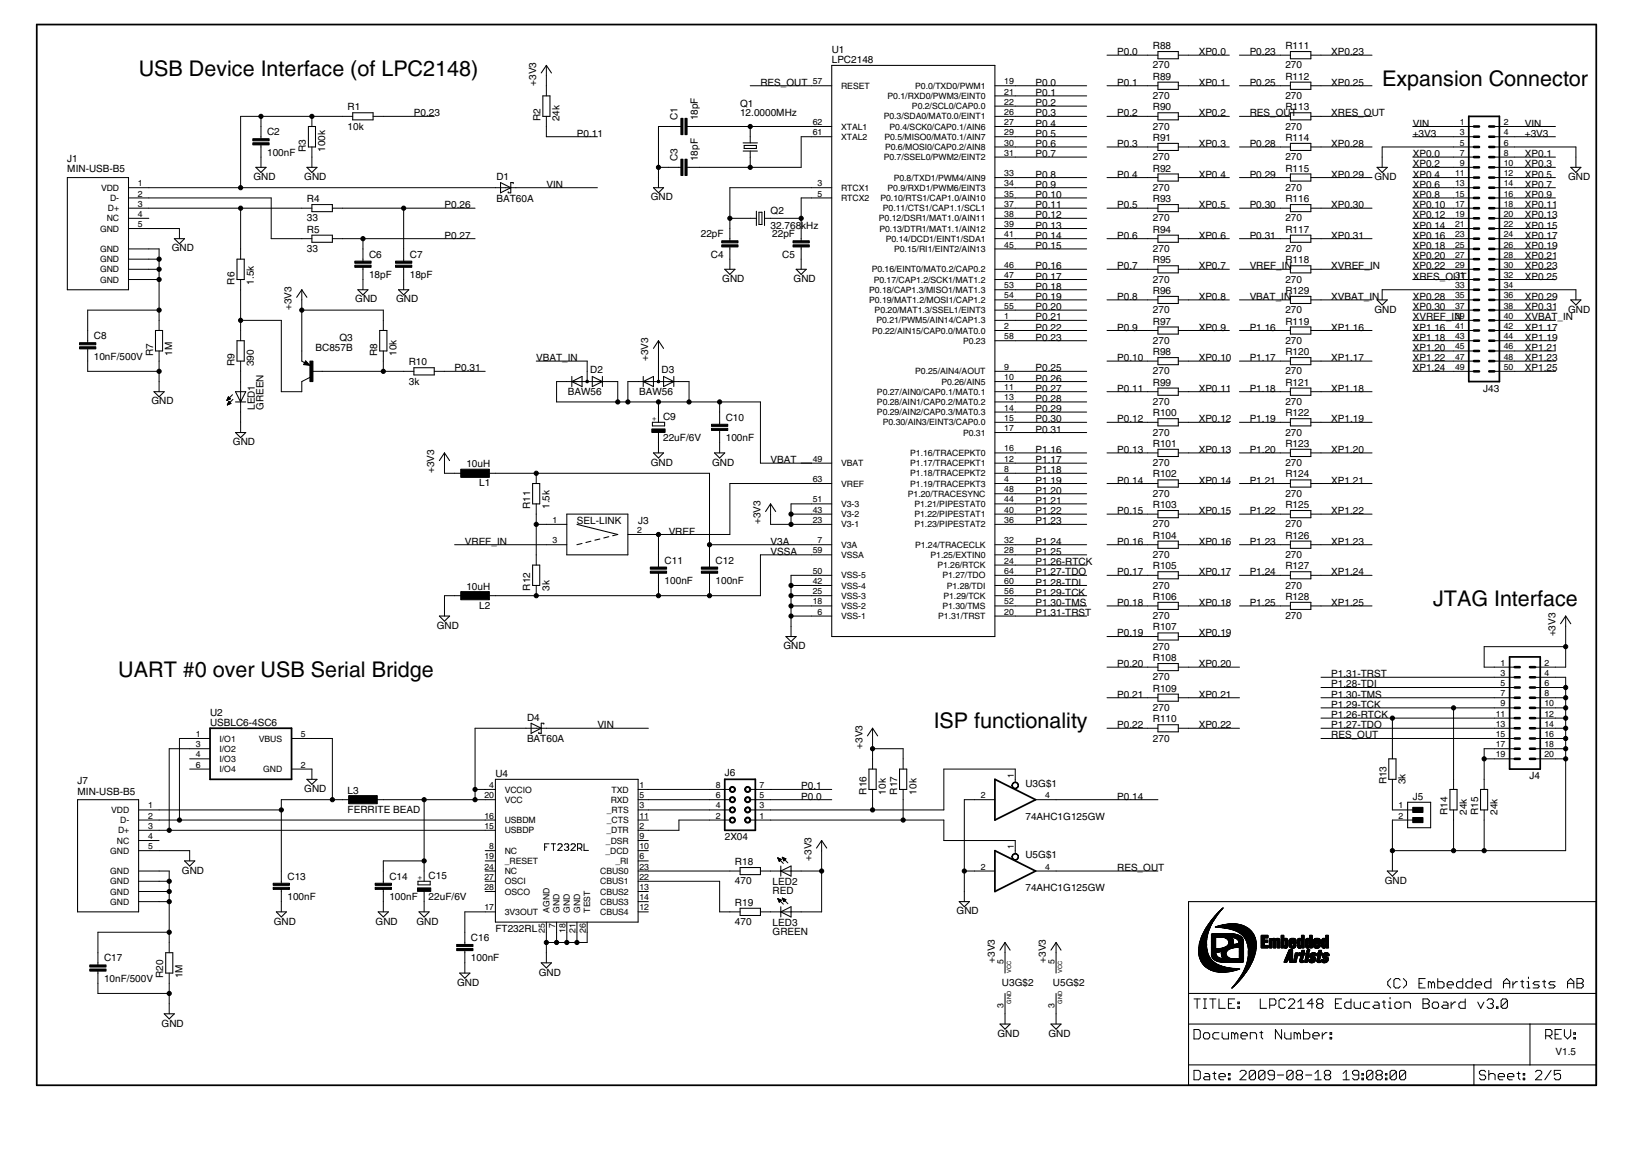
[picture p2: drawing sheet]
<svg xmlns="http://www.w3.org/2000/svg" width="297mm" height="210mm" viewBox="0 0 297 210" stroke-linecap="round" stroke-linejoin="round" font-family="sans-serif">
<defs><g id="words">
<g font-size="4.5">
<text x="25.2" y="13.7">USB Device Interface (of LPC2148)</text>
<text x="251.6" y="15.6">Expansion Connector</text>
<text x="260.8" y="110.2">JTAG Interface</text>
<text x="21.5" y="123.2">UART #0 over USB Serial Bridge</text>
<text x="169.9" y="132.5">ISP functionality</text>
</g>
<g font-size="2.1">
<text x="151.4" y="11.4">LPC2148</text>
<text x="151.4" y="9.6">U1</text>
<text x="203.3" y="10">P0.0</text>
<text x="209.8" y="8.9">R88</text>
<text x="218.2" y="10">XP0.0</text>
<text x="227.5" y="10">P0.23</text>
<text x="233.9" y="8.9">R111</text>
<text x="242.3" y="10">XP0.23</text>
<text x="97.6" y="15.6" transform="rotate(-90 97.6 15.6)">+3V3</text>
<text x="138.4" y="15.6">RES_OUT</text>
<text x="188.5" y="15.6">P0.0</text>
<text x="188.5" y="17.5">P0.1</text>
<text x="203.3" y="15.6">P0.1</text>
<text x="209.8" y="12.4">270</text>
<text x="209.8" y="14.5">R89</text>
<text x="218.2" y="15.6">XP0.1</text>
<text x="227.5" y="15.6">P0.25</text>
<text x="233.9" y="12.4">270</text>
<text x="233.9" y="14.5">R112</text>
<text x="242.3" y="15.6">XP0.25</text>
<text x="63.3" y="23.6">10k</text>
<text x="63.3" y="20.1">R1</text>
<text x="75.3" y="21.2">P0.23</text>
<text x="98.4" y="22.1" transform="rotate(-90 98.4 22.1)">R2</text>
<text x="101.9" y="22.1" transform="rotate(-90 101.9 22.1)">24k</text>
<text x="123.3" y="21.9" transform="rotate(-90 123.3 21.9)">C1</text>
<text x="127" y="21.9" transform="rotate(-90 127 21.9)">18pF</text>
<text x="134.7" y="21.2">12.0000MHz</text>
<text x="134.7" y="19.5">Q1</text>
<text x="188.5" y="19.3">P0.2</text>
<text x="188.5" y="21.2">P0.3</text>
<text x="188.5" y="23">P0.4</text>
<text x="203.3" y="21.2">P0.2</text>
<text x="209.8" y="18">270</text>
<text x="209.8" y="23.6">270</text>
<text x="209.8" y="20.1">R90</text>
<text x="218.2" y="21.2">XP0.2</text>
<text x="227.5" y="21.2">RES_OUT</text>
<text x="233.9" y="18">270</text>
<text x="233.9" y="23.6">270</text>
<text x="233.9" y="20.1">R113</text>
<text x="242.3" y="21.2">XRES_OUT</text>
<text x="257.1" y="23">VIN</text>
<text x="277.5" y="23">VIN</text>
<text x="12.3" y="29.5">J1</text>
<text x="48.6" y="28.3">100nF</text>
<text x="48.6" y="24.6">C2</text>
<text x="55.7" y="27.7" transform="rotate(-90 55.7 27.7)">R3</text>
<text x="59.2" y="27.7" transform="rotate(-90 59.2 27.7)">100k</text>
<text x="105" y="24.9">P0.11</text>
<text x="123.3" y="29.3" transform="rotate(-90 123.3 29.3)">C3</text>
<text x="127" y="29.3" transform="rotate(-90 127 29.3)">18pF</text>
<text x="188.5" y="24.9">P0.5</text>
<text x="188.5" y="26.7">P0.6</text>
<text x="188.5" y="28.6">P0.7</text>
<text x="203.3" y="26.7">P0.3</text>
<text x="209.8" y="29.1">270</text>
<text x="209.8" y="25.6">R91</text>
<text x="218.2" y="26.7">XP0.3</text>
<text x="227.5" y="26.7">P0.28</text>
<text x="233.9" y="29.1">270</text>
<text x="233.9" y="25.6">R114</text>
<text x="242.3" y="26.7">XP0.28</text>
<text x="257.1" y="24.9">+3V3</text>
<text x="257.1" y="28.6">XP0.0</text>
<text x="277.5" y="24.9">+3V3</text>
<text x="277.5" y="28.6">XP0.1</text>
<text x="12.3" y="31.4">MIN-USB-B5</text>
<text x="46.1" y="32.8">GND</text>
<text x="55.4" y="32.8">GND</text>
<text x="90.4" y="32.8">D1</text>
<text x="99.4" y="34.1">VIN</text>
<text x="188.5" y="32.3">P0.8</text>
<text x="188.5" y="34.1">P0.9</text>
<text x="203.3" y="32.3">P0.4</text>
<text x="209.8" y="34.7">270</text>
<text x="209.8" y="31.2">R92</text>
<text x="218.2" y="32.3">XP0.4</text>
<text x="227.5" y="32.3">P0.29</text>
<text x="233.9" y="34.7">270</text>
<text x="233.9" y="31.2">R115</text>
<text x="242.3" y="32.3">XP0.29</text>
<text x="250.2" y="32.8">GND</text>
<text x="257.1" y="30.4">XP0.2</text>
<text x="257.1" y="32.3">XP0.4</text>
<text x="257.1" y="34.1">XP0.6</text>
<text x="277.5" y="30.4">XP0.3</text>
<text x="277.5" y="32.3">XP0.5</text>
<text x="277.5" y="34.1">XP0.7</text>
<text x="285.4" y="32.8">GND</text>
<text x="55.9" y="40.3">33</text>
<text x="55.9" y="36.8">R4</text>
<text x="80.9" y="37.9">P0.26</text>
<text x="90.4" y="36.7">BAT60A</text>
<text x="118.5" y="36.5">GND</text>
<text x="140.3" y="41.6">32.768kHz</text>
<text x="140.3" y="39">Q2</text>
<text x="188.5" y="36">P0.10</text>
<text x="188.5" y="37.9">P0.11</text>
<text x="188.5" y="39.7">P0.12</text>
<text x="188.5" y="41.6">P0.13</text>
<text x="203.3" y="37.9">P0.5</text>
<text x="209.8" y="40.3">270</text>
<text x="209.8" y="36.8">R93</text>
<text x="218.2" y="37.9">XP0.5</text>
<text x="227.5" y="37.9">P0.30</text>
<text x="233.9" y="40.3">270</text>
<text x="233.9" y="36.8">R116</text>
<text x="242.3" y="37.9">XP0.30</text>
<text x="257.1" y="36">XP0.8</text>
<text x="257.1" y="37.9">XP0.10</text>
<text x="257.1" y="39.7">XP0.12</text>
<text x="257.1" y="41.6">XP0.14</text>
<text x="277.5" y="36">XP0.9</text>
<text x="277.5" y="37.9">XP0.11</text>
<text x="277.5" y="39.7">XP0.13</text>
<text x="277.5" y="41.6">XP0.15</text>
<text x="31.3" y="45.7">GND</text>
<text x="55.9" y="45.8">33</text>
<text x="55.9" y="42.3">R5</text>
<text x="67.2" y="46.9">C6</text>
<text x="74.6" y="46.9">C7</text>
<text x="80.9" y="43.4">P0.27</text>
<text x="127.6" y="43.1">22pF</text>
<text x="129.4" y="46.8">C4</text>
<text x="140.5" y="43.1">22pF</text>
<text x="142.4" y="46.8">C5</text>
<text x="188.5" y="43.4">P0.14</text>
<text x="188.5" y="45.3">P0.15</text>
<text x="203.3" y="43.4">P0.6</text>
<text x="209.8" y="45.8">270</text>
<text x="209.8" y="42.3">R94</text>
<text x="209.8" y="47.9">R95</text>
<text x="218.2" y="43.4">XP0.6</text>
<text x="227.5" y="43.4">P0.31</text>
<text x="233.9" y="45.8">270</text>
<text x="233.9" y="42.3">R117</text>
<text x="233.9" y="47.9">R118</text>
<text x="242.3" y="43.4">XP0.31</text>
<text x="257.1" y="43.4">XP0.16</text>
<text x="257.1" y="45.3">XP0.18</text>
<text x="257.1" y="47.1">XP0.20</text>
<text x="277.5" y="43.4">XP0.17</text>
<text x="277.5" y="45.3">XP0.19</text>
<text x="277.5" y="47.1">XP0.21</text>
<text x="42.7" y="51.8" transform="rotate(-90 42.7 51.8)">R6</text>
<text x="46.2" y="51.8" transform="rotate(-90 46.2 51.8)">1.5k</text>
<text x="67.2" y="50.6">18pF</text>
<text x="74.6" y="50.6">18pF</text>
<text x="131.4" y="51.3">GND</text>
<text x="144.4" y="51.3">GND</text>
<text x="188.5" y="49">P0.16</text>
<text x="188.5" y="50.8">P0.17</text>
<text x="188.5" y="52.7">P0.18</text>
<text x="203.3" y="49">P0.7</text>
<text x="209.8" y="51.4">270</text>
<text x="209.8" y="53.5">R96</text>
<text x="218.2" y="49">XP0.7</text>
<text x="227.5" y="49">VREF_IN</text>
<text x="233.9" y="51.4">270</text>
<text x="233.9" y="53.5">R129</text>
<text x="242.3" y="49">XVREF_IN</text>
<text x="257.1" y="49">XP0.22</text>
<text x="257.1" y="50.8">XRES_OUT</text>
<text x="277.5" y="49">XP0.23</text>
<text x="277.5" y="50.8">XP0.25</text>
<text x="53.1" y="56.4" transform="rotate(-90 53.1 56.4)">+3V3</text>
<text x="64.7" y="55">GND</text>
<text x="72.1" y="55">GND</text>
<text x="188.5" y="54.6">P0.19</text>
<text x="188.5" y="56.4">P0.20</text>
<text x="188.5" y="58.3">P0.21</text>
<text x="203.3" y="54.6">P0.8</text>
<text x="209.8" y="57">270</text>
<text x="209.8" y="59">R97</text>
<text x="218.2" y="54.6">XP0.8</text>
<text x="227.5" y="54.6">VBAT_IN</text>
<text x="233.9" y="57">270</text>
<text x="233.9" y="59">R119</text>
<text x="242.3" y="54.6">XVBAT_IN</text>
<text x="250.2" y="56.9">GND</text>
<text x="257.1" y="54.6">XP0.28</text>
<text x="257.1" y="56.4">XP0.30</text>
<text x="257.1" y="58.3">XVREF_IN</text>
<text x="277.5" y="54.6">XP0.29</text>
<text x="277.5" y="56.4">XP0.31</text>
<text x="277.5" y="58.3">XVBAT_IN</text>
<text x="285.4" y="56.9">GND</text>
<text x="17.1" y="65.4">10nF/500V</text>
<text x="17.1" y="61.7">C8</text>
<text x="27.9" y="64.8" transform="rotate(-90 27.9 64.8)">R7</text>
<text x="31.4" y="64.8" transform="rotate(-90 31.4 64.8)">1M</text>
<text x="57.4" y="63.8">BC857B</text>
<text x="61.8" y="62">Q3</text>
<text x="68.7" y="64.8" transform="rotate(-90 68.7 64.8)">R8</text>
<text x="72.2" y="64.8" transform="rotate(-90 72.2 64.8)">10k</text>
<text x="97.6" y="65.7">VBAT_IN</text>
<text x="118" y="65.7" transform="rotate(-90 118 65.7)">+3V3</text>
<text x="188.5" y="60.1">P0.22</text>
<text x="188.5" y="62">P0.23</text>
<text x="203.3" y="65.7">P0.10</text>
<text x="203.3" y="60.1">P0.9</text>
<text x="209.8" y="62.5">270</text>
<text x="209.8" y="64.6">R98</text>
<text x="218.2" y="60.1">XP0.9</text>
<text x="218.2" y="65.7">XP0.10</text>
<text x="227.5" y="60.1">P1.16</text>
<text x="227.5" y="65.7">P1.17</text>
<text x="233.9" y="62.5">270</text>
<text x="233.9" y="64.6">R120</text>
<text x="242.3" y="60.1">XP1.16</text>
<text x="242.3" y="65.7">XP1.17</text>
<text x="257.1" y="60.1">XP1.16</text>
<text x="257.1" y="62">XP1.18</text>
<text x="257.1" y="63.8">XP1.20</text>
<text x="257.1" y="65.7">XP1.22</text>
<text x="277.5" y="60.1">XP1.17</text>
<text x="277.5" y="62">XP1.19</text>
<text x="277.5" y="63.8">XP1.21</text>
<text x="277.5" y="65.7">XP1.23</text>
<text x="42.7" y="66.6" transform="rotate(-90 42.7 66.6)">R9</text>
<text x="46.2" y="66.6" transform="rotate(-90 46.2 66.6)">390</text>
<text x="74.4" y="70">3k</text>
<text x="74.4" y="66.4">R10</text>
<text x="82.8" y="67.5">P0.31</text>
<text x="103.3" y="71.9">BAW56</text>
<text x="107.4" y="67.9">D2</text>
<text x="116.3" y="71.9">BAW56</text>
<text x="120.4" y="67.9">D3</text>
<text x="188.5" y="67.5">P0.25</text>
<text x="188.5" y="69.4">P0.26</text>
<text x="188.5" y="71.3">P0.27</text>
<text x="203.3" y="71.3">P0.11</text>
<text x="209.8" y="68.1">270</text>
<text x="209.8" y="70.2">R99</text>
<text x="218.2" y="71.3">XP0.11</text>
<text x="227.5" y="71.3">P1.18</text>
<text x="233.9" y="68.1">270</text>
<text x="233.9" y="70.2">R121</text>
<text x="242.3" y="71.3">XP1.18</text>
<text x="257.1" y="67.5">XP1.24</text>
<text x="270" y="71.3">J43</text>
<text x="277.5" y="67.5">XP1.25</text>
<text x="27.6" y="73.6">GND</text>
<text x="46.4" y="74.6" transform="rotate(-90 46.4 74.6)">LED1</text>
<text x="48" y="74.6" transform="rotate(-90 48 74.6)">GREEN</text>
<text x="120.7" y="76.5">C9</text>
<text x="132.1" y="76.5">C10</text>
<text x="188.5" y="73.1">P0.28</text>
<text x="188.5" y="75">P0.29</text>
<text x="188.5" y="76.8">P0.30</text>
<text x="203.3" y="76.8">P0.12</text>
<text x="209.8" y="73.7">270</text>
<text x="209.8" y="75.7">R100</text>
<text x="218.2" y="76.8">XP0.12</text>
<text x="227.5" y="76.8">P1.19</text>
<text x="233.9" y="73.7">270</text>
<text x="233.9" y="75.7">R122</text>
<text x="242.3" y="76.8">XP1.19</text>
<text x="42.4" y="81">GND</text>
<text x="120.7" y="80.2">22uF/6V</text>
<text x="132.1" y="80.2">100nF</text>
<text x="188.5" y="82.4">P1.16</text>
<text x="188.5" y="78.7">P0.31</text>
<text x="203.3" y="82.4">P0.13</text>
<text x="209.8" y="79.2">270</text>
<text x="209.8" y="81.3">R101</text>
<text x="218.2" y="82.4">XP0.13</text>
<text x="227.5" y="82.4">P1.20</text>
<text x="233.9" y="79.2">270</text>
<text x="233.9" y="81.3">R123</text>
<text x="242.3" y="82.4">XP1.20</text>
<text x="79" y="86.1" transform="rotate(-90 79 86.1)">+3V3</text>
<text x="84.9" y="85">10uH</text>
<text x="87.2" y="88.5">L1</text>
<text x="118.5" y="84.7">GND</text>
<text x="129.6" y="84.7">GND</text>
<text x="140.3" y="84.2">VBAT</text>
<text x="188.5" y="84.2">P1.17</text>
<text x="188.5" y="86.1">P1.18</text>
<text x="188.5" y="87.9">P1.19</text>
<text x="188.5" y="89.8">P1.20</text>
<text x="203.3" y="87.9">P0.14</text>
<text x="209.8" y="84.8">270</text>
<text x="209.8" y="86.9">R102</text>
<text x="218.2" y="87.9">XP0.14</text>
<text x="227.5" y="87.9">P1.21</text>
<text x="233.9" y="84.8">270</text>
<text x="233.9" y="86.9">R124</text>
<text x="242.3" y="87.9">XP1.21</text>
<text x="96.5" y="92.6" transform="rotate(-90 96.5 92.6)">R11</text>
<text x="100" y="92.6" transform="rotate(-90 100 92.6)">1.5k</text>
<text x="105" y="95.4">SEL-LINK</text>
<text x="116.1" y="95.4">J3</text>
<text x="138.4" y="95.4" transform="rotate(-90 138.4 95.4)">+3V3</text>
<text x="188.5" y="91.7">P1.21</text>
<text x="188.5" y="93.5">P1.22</text>
<text x="188.5" y="95.4">P1.23</text>
<text x="203.3" y="93.5">P0.15</text>
<text x="209.8" y="90.4">270</text>
<text x="209.8" y="95.9">270</text>
<text x="209.8" y="92.4">R103</text>
<text x="218.2" y="93.5">XP0.15</text>
<text x="227.5" y="93.5">P1.22</text>
<text x="233.9" y="90.4">270</text>
<text x="233.9" y="95.9">270</text>
<text x="233.9" y="92.4">R125</text>
<text x="242.3" y="93.5">XP1.22</text>
<text x="84.6" y="99.1">VREF_IN</text>
<text x="121.7" y="97.2">VREF</text>
<text x="140.3" y="99.1">V3A</text>
<text x="140.3" y="100.9">VSSA</text>
<text x="188.5" y="99.1">P1.24</text>
<text x="188.5" y="100.9">P1.25</text>
<text x="203.3" y="99.1">P0.16</text>
<text x="209.8" y="101.5">270</text>
<text x="209.8" y="98">R104</text>
<text x="218.2" y="99.1">XP0.16</text>
<text x="227.5" y="99.1">P1.23</text>
<text x="233.9" y="101.5">270</text>
<text x="233.9" y="98">R126</text>
<text x="242.3" y="99.1">XP1.23</text>
<text x="84.9" y="107.2">10uH</text>
<text x="96.5" y="107.4" transform="rotate(-90 96.5 107.4)">R12</text>
<text x="100" y="107.4" transform="rotate(-90 100 107.4)">3k</text>
<text x="121" y="106.2">100nF</text>
<text x="121" y="102.5">C11</text>
<text x="130.2" y="106.2">100nF</text>
<text x="130.2" y="102.5">C12</text>
<text x="188.5" y="102.8">P1.26-RTCK</text>
<text x="188.5" y="104.6">P1.27-TDO</text>
<text x="188.5" y="106.5">P1.28-TDI</text>
<text x="203.3" y="104.6">P0.17</text>
<text x="209.8" y="107.1">270</text>
<text x="209.8" y="103.5">R105</text>
<text x="218.2" y="104.6">XP0.17</text>
<text x="227.5" y="104.6">P1.24</text>
<text x="233.9" y="107.1">270</text>
<text x="233.9" y="103.5">R127</text>
<text x="242.3" y="104.6">XP1.24</text>
<text x="87.2" y="110.7">L2</text>
<text x="188.5" y="108.4">P1.29-TCK</text>
<text x="188.5" y="110.2">P1.30-TMS</text>
<text x="188.5" y="112.1">P1.31-TRST</text>
<text x="203.3" y="110.2">P0.18</text>
<text x="209.8" y="112.6">270</text>
<text x="209.8" y="109.1">R106</text>
<text x="218.2" y="110.2">XP0.18</text>
<text x="227.5" y="110.2">P1.25</text>
<text x="233.9" y="112.6">270</text>
<text x="233.9" y="109.1">R128</text>
<text x="242.3" y="110.2">XP1.25</text>
<text x="79.5" y="114.4">GND</text>
<text x="142.6" y="118.1">GND</text>
<text x="203.3" y="115.8">P0.19</text>
<text x="209.8" y="118.2">270</text>
<text x="209.8" y="114.7">R107</text>
<text x="218.2" y="115.8">XP0.19</text>
<text x="283.1" y="115.8" transform="rotate(-90 283.1 115.8)">+3V3</text>
<text x="203.3" y="121.3">P0.20</text>
<text x="209.8" y="123.8">270</text>
<text x="209.8" y="120.2">R108</text>
<text x="209.8" y="125.8">R109</text>
<text x="218.2" y="121.3">XP0.20</text>
<text x="242.3" y="125">P1.28-TDI</text>
<text x="242.3" y="123.2">P1.31-TRST</text>
<text x="38.2" y="130.2">U2</text>
<text x="95.9" y="131.1">D4</text>
<text x="203.3" y="126.9">P0.21</text>
<text x="209.8" y="129.3">270</text>
<text x="209.8" y="131.4">R110</text>
<text x="218.2" y="126.9">XP0.21</text>
<text x="242.3" y="130.6">P1.26-RTCK</text>
<text x="242.3" y="128.8">P1.29-TCK</text>
<text x="242.3" y="126.9">P1.30-TMS</text>
<text x="38.2" y="132">USBLC6-4SC6</text>
<text x="95.9" y="135">BAT60A</text>
<text x="108.7" y="132.5">VIN</text>
<text x="157" y="136.2" transform="rotate(-90 157 136.2)">+3V3</text>
<text x="203.3" y="132.5">P0.22</text>
<text x="209.8" y="134.9">270</text>
<text x="218.2" y="132.5">XP0.22</text>
<text x="242.3" y="134.3">RES_OUT</text>
<text x="242.3" y="132.5">P1.27-TDO</text>
<text x="14.1" y="142.7">J7</text>
<text x="90.2" y="141.4">U4</text>
<text x="131.9" y="141.2">J6</text>
<text x="145.8" y="143.6">P0.1</text>
<text x="186.6" y="143.1">U3G$1</text>
<text x="252.3" y="142.7" transform="rotate(-90 252.3 142.7)">R13</text>
<text x="255.8" y="142.7" transform="rotate(-90 255.8 142.7)">3k</text>
<text x="278.4" y="141.7">J4</text>
<text x="14.1" y="144.5">MIN-USB-B5</text>
<text x="55.4" y="144.1">GND</text>
<text x="63.3" y="147.9">FERRITE BEAD</text>
<text x="63.3" y="144.4">L3</text>
<text x="145.8" y="145.5">P0.0</text>
<text x="157.7" y="144.5" transform="rotate(-90 157.7 144.5)">R16</text>
<text x="161.2" y="144.5" transform="rotate(-90 161.2 144.5)">10k</text>
<text x="163.3" y="144.5" transform="rotate(-90 163.3 144.5)">R17</text>
<text x="166.8" y="144.5" transform="rotate(-90 166.8 144.5)">10k</text>
<text x="186.6" y="149.2">74AHC1G125GW</text>
<text x="203.3" y="145.5">P0.14</text>
<text x="257.1" y="145.5">J5</text>
<text x="263.5" y="148.2" transform="rotate(-90 263.5 148.2)">R14</text>
<text x="267" y="148.2" transform="rotate(-90 267 148.2)">24k</text>
<text x="269" y="148.2" transform="rotate(-90 269 148.2)">R15</text>
<text x="272.5" y="148.2" transform="rotate(-90 272.5 148.2)">24k</text>
<text x="131.9" y="152.9">2X04</text>
<text x="33.1" y="158.9">GND</text>
<text x="52.3" y="160">C13</text>
<text x="70.9" y="160">C14</text>
<text x="78" y="159.9">C15</text>
<text x="133.8" y="160.9">470</text>
<text x="133.8" y="157.3">R18</text>
<text x="140.6" y="161">LED2</text>
<text x="147.7" y="156.6" transform="rotate(-90 147.7 156.6)">+3V3</text>
<text x="186.6" y="156.1">U5G$1</text>
<text x="203.3" y="158.4">RES_OUT</text>
<text x="252" y="160.8">GND</text>
<text x="52.3" y="163.7">100nF</text>
<text x="70.9" y="163.7">100nF</text>
<text x="78" y="163.7">22uF/6V</text>
<text x="133.8" y="164.8">R19</text>
<text x="140.6" y="162.6">RED</text>
<text x="174.1" y="166.3">GND</text>
<text x="186.6" y="162.2">74AHC1G125GW</text>
<text x="49.8" y="168.2">GND</text>
<text x="68.4" y="168.2">GND</text>
<text x="75.8" y="168.2">GND</text>
<text x="85.7" y="171.1">C16</text>
<text x="90.2" y="169.6">FT232RL</text>
<text x="133.8" y="168.3">470</text>
<text x="140.6" y="170">GREEN</text>
<text x="140.6" y="168.5">LED3</text>
<text x="18.9" y="178.6">10nF/500V</text>
<text x="18.9" y="174.9">C17</text>
<text x="29.7" y="177.9" transform="rotate(-90 29.7 177.9)">R20</text>
<text x="33.2" y="177.9" transform="rotate(-90 33.2 177.9)">1M</text>
<text x="83.2" y="179.3">GND</text>
<text x="85.7" y="174.9">100nF</text>
<text x="98.1" y="177.5">GND</text>
<text x="181.1" y="175.1" transform="rotate(-90 181.1 175.1)">+3V3</text>
<text x="182.4" y="179.4">U3G$2</text>
<text x="190.4" y="175.1" transform="rotate(-90 190.4 175.1)">+3V3</text>
<text x="191.6" y="179.4">U5G$2</text>
<text x="29.4" y="186.7">GND</text>
<text x="181.5" y="188.6">GND</text>
<text x="190.8" y="188.6">GND</text>
<text x="283.1" y="191.8">V1.5</text>
</g>
<g font-size="1.8">
<text x="147.9" y="15.3">57</text>
<text x="153.1" y="16.2">RESET</text>
<text x="166.6" y="16.2">P0.0/TXD0/PWM1</text>
<text x="182.8" y="15.3">19</text>
<text x="182.8" y="17.2">21</text>
<text x="147.9" y="22.8">62</text>
<text x="153.1" y="23.6">XTAL1</text>
<text x="160.8" y="21.7">P0.3/SDA0/MAT0.0/EINT1</text>
<text x="161.5" y="18">P0.1/RXD0/PWM3/EINT0</text>
<text x="161.9" y="23.6">P0.4/SCK0/CAP0.1/AIN6</text>
<text x="166" y="19.9">P0.2/SCL0/CAP0.0</text>
<text x="182.8" y="19">22</text>
<text x="182.8" y="20.9">26</text>
<text x="182.8" y="22.8">27</text>
<text x="265.7" y="22.8">1</text>
<text x="273.7" y="22.8">2</text>
<text x="147.9" y="24.6">61</text>
<text x="153.1" y="25.4">XTAL2</text>
<text x="160.8" y="29.1">P0.7/SSEL0/PWM2/EINT2</text>
<text x="161" y="25.4">P0.5/MISO0/MAT0.1/AIN7</text>
<text x="161.1" y="27.3">P0.6/MOSI0/CAP0.2/AIN8</text>
<text x="182.8" y="24.6">29</text>
<text x="182.8" y="26.5">30</text>
<text x="182.8" y="28.3">31</text>
<text x="265.7" y="24.6">3</text>
<text x="265.7" y="26.5">5</text>
<text x="265.7" y="28.3">7</text>
<text x="273.7" y="24.6">4</text>
<text x="273.7" y="26.5">6</text>
<text x="273.7" y="28.3">8</text>
<text x="18.4" y="34.7">VDD</text>
<text x="25.1" y="33.9">1</text>
<text x="25.1" y="35.7">2</text>
<text x="148.8" y="33.9">3</text>
<text x="148.8" y="35.7">5</text>
<text x="153.1" y="34.7">RTCX1</text>
<text x="161.5" y="34.7">P0.9/RXD1/PWM6/EINT3</text>
<text x="162.7" y="32.9">P0.8/TXD1/PWM4/AIN9</text>
<text x="182.8" y="32">33</text>
<text x="182.8" y="33.9">34</text>
<text x="182.8" y="35.7">35</text>
<text x="264.8" y="32">11</text>
<text x="264.8" y="33.9">13</text>
<text x="264.8" y="35.7">15</text>
<text x="265.7" y="30.2">9</text>
<text x="273.7" y="30.2">10</text>
<text x="273.7" y="32">12</text>
<text x="273.7" y="33.9">14</text>
<text x="273.7" y="35.7">16</text>
<text x="19.4" y="40.3">NC</text>
<text x="19.6" y="38.4">D+</text>
<text x="20" y="36.6">D-</text>
<text x="25.1" y="37.6">3</text>
<text x="25.1" y="39.5">4</text>
<text x="25.1" y="41.3">5</text>
<text x="153.1" y="36.6">RTCX2</text>
<text x="160" y="40.3">P0.12/DSR1/MAT1.0/AIN11</text>
<text x="160.3" y="36.6">P0.10/RTS1/CAP1.0/AIN10</text>
<text x="160.7" y="38.4">P0.11/CTS1/CAP1.1/SCL1</text>
<text x="182.8" y="37.6">37</text>
<text x="182.8" y="39.5">38</text>
<text x="182.8" y="41.3">39</text>
<text x="264.8" y="37.6">17</text>
<text x="264.8" y="39.5">19</text>
<text x="264.8" y="41.3">21</text>
<text x="273.7" y="37.6">18</text>
<text x="273.7" y="39.5">20</text>
<text x="273.7" y="41.3">22</text>
<text x="18.2" y="42.1">GND</text>
<text x="18.2" y="45.8">GND</text>
<text x="18.2" y="47.7">GND</text>
<text x="160.1" y="42.1">P0.13/DTR1/MAT1.1/AIN12</text>
<text x="161.2" y="44">P0.14/DCD1/EINT1/SDA1</text>
<text x="162.8" y="45.8">P0.15/RI1/EINT2/AIN13</text>
<text x="182.8" y="43.2">41</text>
<text x="182.8" y="45">45</text>
<text x="264.8" y="43.2">23</text>
<text x="264.8" y="45">25</text>
<text x="264.8" y="46.9">27</text>
<text x="273.7" y="43.2">24</text>
<text x="273.7" y="45">26</text>
<text x="273.7" y="46.9">28</text>
<text x="18.2" y="49.6">GND</text>
<text x="18.2" y="51.4">GND</text>
<text x="158.2" y="53.3">P0.18/CAP1.3/MISO1/MAT1.3</text>
<text x="158.7" y="49.6">P0.16/EINT0/MAT0.2/CAP0.2</text>
<text x="159" y="51.4">P0.17/CAP1.2/SCK1/MAT1.2</text>
<text x="182.8" y="48.7">46</text>
<text x="182.8" y="50.6">47</text>
<text x="182.8" y="52.4">53</text>
<text x="264.8" y="48.7">29</text>
<text x="264.8" y="50.6">31</text>
<text x="264.8" y="52.4">33</text>
<text x="273.7" y="48.7">30</text>
<text x="273.7" y="50.6">32</text>
<text x="273.7" y="52.4">34</text>
<text x="158.2" y="55.1">P0.19/MAT1.2/MOSI1/CAP1.2</text>
<text x="159.2" y="57">P0.20/MAT1.3/SSEL1/EINT3</text>
<text x="159.5" y="58.8">P0.21/PWM5/AIN14/CAP1.3</text>
<text x="182.8" y="54.3">54</text>
<text x="182.8" y="56.1">55</text>
<text x="182.8" y="58">1</text>
<text x="182.8" y="59.9">2</text>
<text x="264.8" y="54.3">35</text>
<text x="264.8" y="56.1">37</text>
<text x="264.8" y="58">39</text>
<text x="264.8" y="59.9">41</text>
<text x="273.7" y="54.3">36</text>
<text x="273.7" y="56.1">38</text>
<text x="273.7" y="58">40</text>
<text x="273.7" y="59.9">42</text>
<text x="158.8" y="60.7">P0.22/AIN15/CAP0.0/MAT0.0</text>
<text x="175.3" y="62.5">P0.23</text>
<text x="182.8" y="61.7">58</text>
<text x="264.8" y="61.7">43</text>
<text x="264.8" y="63.6">45</text>
<text x="264.8" y="65.4">47</text>
<text x="273.7" y="61.7">44</text>
<text x="273.7" y="63.6">46</text>
<text x="273.7" y="65.4">48</text>
<text x="159.6" y="71.8">P0.27/AIN0/CAP0.1/MAT0.1</text>
<text x="166.6" y="68.1">P0.25/AIN4/AOUT</text>
<text x="171.4" y="70">P0.26/AIN5</text>
<text x="182.8" y="69.1">10</text>
<text x="182.8" y="71">11</text>
<text x="182.8" y="67.3">9</text>
<text x="264.8" y="67.3">49</text>
<text x="273.7" y="67.3">50</text>
<text x="159.6" y="73.7">P0.28/AIN1/CAP0.2/MAT0.2</text>
<text x="159.6" y="75.5">P0.29/AIN2/CAP0.3/MAT0.3</text>
<text x="160.7" y="77.4">P0.30/AIN3/EINT3/CAP0.0</text>
<text x="182.8" y="72.8">13</text>
<text x="182.8" y="74.7">14</text>
<text x="182.8" y="76.6">15</text>
<text x="147.9" y="84">49</text>
<text x="165.7" y="82.9">P1.16/TRACEPKT0</text>
<text x="175.3" y="79.2">P0.31</text>
<text x="182.8" y="78.4">17</text>
<text x="182.8" y="82.1">16</text>
<text x="182.8" y="84">12</text>
<text x="147.9" y="87.7">63</text>
<text x="153.1" y="88.5">VREF</text>
<text x="153.1" y="84.8">VBAT</text>
<text x="165.7" y="84.8">P1.17/TRACEPKT1</text>
<text x="165.7" y="86.7">P1.18/TRACEPKT2</text>
<text x="165.7" y="88.5">P1.19/TRACEPKT3</text>
<text x="182.8" y="85.8">8</text>
<text x="182.8" y="87.7">4</text>
<text x="182.8" y="89.5">48</text>
<text x="100.6" y="95.1">1</text>
<text x="147.9" y="93.3">43</text>
<text x="147.9" y="95.1">23</text>
<text x="147.9" y="91.4">51</text>
<text x="153.1" y="94.1">V3-2</text>
<text x="153.1" y="95.9">V3-1</text>
<text x="153.1" y="92.2">V3-3</text>
<text x="165.2" y="90.4">P1.20/TRACESYNC</text>
<text x="166.4" y="92.2">P1.21/PIPESTAT0</text>
<text x="166.4" y="94.1">P1.22/PIPESTAT1</text>
<text x="166.4" y="95.9">P1.23/PIPESTAT2</text>
<text x="182.8" y="91.4">44</text>
<text x="182.8" y="93.3">40</text>
<text x="182.8" y="95.1">36</text>
<text x="100.6" y="98.8">3</text>
<text x="116" y="97">2</text>
<text x="147.9" y="100.7">59</text>
<text x="148.8" y="98.8">7</text>
<text x="153.1" y="101.5">VSSA</text>
<text x="153.1" y="99.6">V3A</text>
<text x="166.5" y="99.6">P1.24/TRACECLK</text>
<text x="169.4" y="101.5">P1.25/EXTIN0</text>
<text x="182.8" y="98.8">32</text>
<text x="182.8" y="100.7">28</text>
<text x="147.9" y="106.2">42</text>
<text x="147.9" y="104.4">50</text>
<text x="153.1" y="107.1">VSS-4</text>
<text x="153.1" y="105.2">VSS-5</text>
<text x="170.6" y="103.4">P1.26/RTCK</text>
<text x="171.5" y="105.2">P1.27/TDO</text>
<text x="172.3" y="107.1">P1.28/TDI</text>
<text x="182.8" y="102.5">24</text>
<text x="182.8" y="104.4">64</text>
<text x="182.8" y="106.2">60</text>
<text x="147.9" y="109.9">18</text>
<text x="147.9" y="108.1">25</text>
<text x="148.8" y="111.8">6</text>
<text x="153.1" y="112.6">VSS-1</text>
<text x="153.1" y="110.8">VSS-2</text>
<text x="153.1" y="108.9">VSS-3</text>
<text x="170.8" y="112.6">P1.31/TRST</text>
<text x="171.5" y="110.8">P1.30/TMS</text>
<text x="171.7" y="108.9">P1.29/TCK</text>
<text x="182.8" y="108.1">56</text>
<text x="182.8" y="109.9">52</text>
<text x="182.8" y="111.8">20</text>
<text x="273.1" y="121.1">1</text>
<text x="273.1" y="122.9">3</text>
<text x="273.1" y="124.8">5</text>
<text x="281.1" y="121.1">2</text>
<text x="281.1" y="122.9">4</text>
<text x="281.1" y="124.8">6</text>
<text x="272.2" y="130.4">11</text>
<text x="273.1" y="126.6">7</text>
<text x="273.1" y="128.5">9</text>
<text x="281.1" y="126.6">8</text>
<text x="281.1" y="128.5">10</text>
<text x="281.1" y="130.4">12</text>
<text x="35.7" y="134.1">1</text>
<text x="35.7" y="135.9">3</text>
<text x="35.7" y="137.8">4</text>
<text x="39.9" y="134.9">I/O1</text>
<text x="39.9" y="136.7">I/O2</text>
<text x="47.1" y="134.9">VBUS</text>
<text x="54.8" y="134.1">5</text>
<text x="272.2" y="132.2">13</text>
<text x="272.2" y="134.1">15</text>
<text x="272.2" y="135.9">17</text>
<text x="272.2" y="137.8">19</text>
<text x="281.1" y="132.2">14</text>
<text x="281.1" y="134.1">16</text>
<text x="281.1" y="135.9">18</text>
<text x="281.1" y="137.8">20</text>
<text x="35.7" y="139.6">6</text>
<text x="39.9" y="138.6">I/O3</text>
<text x="39.9" y="140.4">I/O4</text>
<text x="47.9" y="140.5">GND</text>
<text x="54.8" y="139.6">2</text>
<text x="89" y="143.3">4</text>
<text x="116.4" y="143.3">1</text>
<text x="130.3" y="143.3">8</text>
<text x="138.3" y="143.3">7</text>
<text x="184.5" y="141.5" transform="rotate(-90 184.5 141.5)">1</text>
<text x="20.3" y="147.9">VDD</text>
<text x="21.9" y="149.7">D-</text>
<text x="26.9" y="147.1">1</text>
<text x="26.9" y="148.9">2</text>
<text x="88.2" y="145.2">20</text>
<text x="88.2" y="148.9">16</text>
<text x="91.9" y="144.2">VCCIO</text>
<text x="91.9" y="146">VCC</text>
<text x="91.9" y="149.7">USBDM</text>
<text x="110.5" y="147.9">_RTS</text>
<text x="110.5" y="149.7">_CTS</text>
<text x="111.2" y="146">RXD</text>
<text x="111.3" y="144.2">TXD</text>
<text x="116.4" y="145.2">5</text>
<text x="116.4" y="147.1">3</text>
<text x="116.4" y="148.9">11</text>
<text x="130.3" y="148.9">2</text>
<text x="130.3" y="147.1">4</text>
<text x="130.3" y="145.2">6</text>
<text x="138.3" y="148.9">1</text>
<text x="138.3" y="147.1">3</text>
<text x="138.3" y="145.2">5</text>
<text x="178.5" y="145.2">2</text>
<text x="190.2" y="145.2">4</text>
<text x="254.6" y="147.1">1</text>
<text x="254.6" y="148.9">2</text>
<text x="20.1" y="155.3">GND</text>
<text x="21.3" y="153.4">NC</text>
<text x="21.5" y="151.6">D+</text>
<text x="26.9" y="150.8">3</text>
<text x="26.9" y="152.6">4</text>
<text x="26.9" y="154.5">5</text>
<text x="88.2" y="150.8">15</text>
<text x="89" y="154.5">8</text>
<text x="91.9" y="151.6">USBDP</text>
<text x="91.9" y="155.3">NC</text>
<text x="110.2" y="155.3">_DCD</text>
<text x="110.3" y="153.4">_DSR</text>
<text x="110.4" y="151.6">_DTR</text>
<text x="116.4" y="150.8">2</text>
<text x="116.4" y="152.6">9</text>
<text x="116.4" y="154.5">10</text>
<text x="184.5" y="154.5" transform="rotate(-90 184.5 154.5)">1</text>
<text x="20.1" y="159">GND</text>
<text x="20.1" y="160.9">GND</text>
<text x="88.2" y="156.3">19</text>
<text x="88.2" y="158.2">24</text>
<text x="88.2" y="160">27</text>
<text x="88.2" y="161.9">28</text>
<text x="91.9" y="157.1">_RESET</text>
<text x="91.9" y="159">NC</text>
<text x="91.9" y="160.9">OSCI</text>
<text x="109.3" y="159">CBUS0</text>
<text x="109.3" y="160.9">CBUS1</text>
<text x="112" y="157.2">_RI</text>
<text x="116.4" y="156.3">6</text>
<text x="116.4" y="158.2">23</text>
<text x="116.4" y="160">22</text>
<text x="116.4" y="161.9">13</text>
<text x="178.5" y="158.2">2</text>
<text x="190.2" y="158.2">4</text>
<text x="20.1" y="162.7">GND</text>
<text x="20.1" y="164.6">GND</text>
<text x="88.2" y="165.6">17</text>
<text x="91.9" y="162.7">OSCO</text>
<text x="91.9" y="166.4">3V3OUT</text>
<text x="100" y="166" transform="rotate(-90 100 166)">AGND</text>
<text x="101.9" y="166" transform="rotate(-90 101.9 166)">GND</text>
<text x="103.7" y="166" transform="rotate(-90 103.7 166)">GND</text>
<text x="105.6" y="166" transform="rotate(-90 105.6 166)">GND</text>
<text x="107.4" y="166" transform="rotate(-90 107.4 166)">TEST</text>
<text x="109.3" y="162.7">CBUS2</text>
<text x="109.3" y="164.6">CBUS3</text>
<text x="109.3" y="166.4">CBUS4</text>
<text x="116.4" y="163.7">14</text>
<text x="116.4" y="165.6">12</text>
<text x="99.2" y="169.7" transform="rotate(-90 99.2 169.7)">25</text>
<text x="101" y="168.8" transform="rotate(-90 101 168.8)">7</text>
<text x="102.9" y="169.7" transform="rotate(-90 102.9 169.7)">18</text>
<text x="104.8" y="169.7" transform="rotate(-90 104.8 169.7)">21</text>
<text x="106.6" y="169.7" transform="rotate(-90 106.6 169.7)">26</text>
<text x="182.7" y="175.3" transform="rotate(-90 182.7 175.3)">5</text>
<text x="191.9" y="175.3" transform="rotate(-90 191.9 175.3)">5</text>
<text x="182.7" y="183.3" transform="rotate(-90 182.7 183.3)">3</text>
<text x="191.9" y="183.3" transform="rotate(-90 191.9 183.3)">3</text>
</g>
<g font-size="1.5">
<text x="119.4" y="76.5" transform="rotate(-90 119.4 76.5)">+</text>
<text x="76.8" y="160" transform="rotate(-90 76.8 160)">+</text>
</g>
<g font-size="1.2">
<text x="184" y="177" transform="rotate(-90 184 177)">VCC</text>
<text x="193.3" y="177" transform="rotate(-90 193.3 177)">VCC</text>
<text x="184" y="182.6" transform="rotate(-90 184 182.6)">GND</text>
<text x="193.3" y="182.6" transform="rotate(-90 193.3 182.6)">GND</text>
</g>
</g></defs>
<g fill="#000" stroke="#000" stroke-width=".19">
<path d="M98.8 17.4v3.8zM99.4 11.9l-.9 1.4zM98.8 17.4h1.3zM99.4 11.9l1 1.4zM151.4 11.9v103.9zM151.4 11.9h29.7zM210.8 10.7h3.7zM210.8 9.4v1.3zM210.8 16.3h3.7zM210.8 14.9v1.4zM210.8 9.4h3.7zM214.5 9.4v1.3z"/>
<path d="M210.8 14.9h3.7zM214.5 14.9v1.4zM234.9 10.7h3.7zM234.9 9.4v1.3zM234.9 16.3h3.7zM234.9 14.9v1.4zM234.9 9.4h3.7zM238.6 9.4v1.3zM234.9 14.9h3.7zM238.6 14.9v1.4zM12.3 32.3h11.1zM23.4 32.3v20.4z"/>
<path d="M46.6 30.4h1.8zM46.6 30.4l.9 1zM48.4 30.4l-.9 1zM55.9 30.4h1.8zM56.1 23v3.7zM56.8 38.5h3.7zM56.8 37.2v1.3zM55.9 30.4l.9 1zM57.4 23v3.7zM56.1 23h1.3zM56.1 26.7h1.3zM57.7 30.4l-.9 1z"/>
<path d="M56.8 37.2h3.7zM60.5 37.2v1.3zM64.2 21.8h3.7zM64.2 20.5v1.3zM64.2 20.5h3.7zM67.9 20.5v1.3zM91.1 35.1l1.9-1zM91.1 33.2v1.9zM92.5 34.9v.2zM91.1 33.2l1.9 .9zM93 33.2v.9zM93 34.1v1z"/>
<path d="M92.5 35.1h.5zM93 33.2h.4zM93.4 33.2v.2zM100.1 17.4v3.8zM98.8 21.2h1.3zM118.9 34.1h1.9zM118.9 34.1l.9 1zM120.8 34.1l-1 1zM135.3 26h2.6zM135.3 27.5h2.6zM135.4 27h2.3zM135.4 26.5v.5z"/>
<path d="M137.7 26.5v.5zM135.4 26.5h2.3zM137.7 38.4v2.6zM138.1 38.6v2.2zM138.1 38.6h.6zM139.1 38.4v2.6zM210.8 21.8h3.7zM210.8 20.5v1.3zM210.8 27.4h3.7zM210.8 26.1v1.3zM210.8 32.9h3.7zM210.8 31.6v1.3z"/>
<path d="M210.8 38.5h3.7zM210.8 37.2v1.3zM210.8 20.5h3.7zM214.5 20.5v1.3zM210.8 26.1h3.7zM214.5 26.1v1.3zM210.8 31.6h3.7zM214.5 31.6v1.3zM210.8 37.2h3.7zM214.5 37.2v1.3zM234.9 21.8h3.7zM234.9 20.5v1.3z"/>
<path d="M234.9 27.4h3.7zM234.9 26.1v1.3zM234.9 32.9h3.7zM234.9 31.6v1.3zM234.9 38.5h3.7zM234.9 37.2v1.3zM234.9 20.5h3.7zM238.6 20.5v1.3zM234.9 26.1h3.7zM238.6 26.1v1.3zM234.9 31.6h3.7zM238.6 31.6v1.3z"/>
<path d="M234.9 37.2h3.7zM238.6 37.2v1.3zM250.6 30.4h1.9zM250.6 30.4l1 1zM252.5 30.4l-.9 1zM285.9 30.4h1.8zM285.9 30.4l.9 1zM287.7 30.4l-.9 1zM12.3 32.3v20.4zM12.3 52.7h11.1zM31.7 43.4h1.9zM31.7 43.4l1 .9z"/>
<path d="M33.6 43.4l-.9 .9zM43.1 47.1v3.7zM44.4 47.1v3.7zM43.1 47.1h1.3zM43.1 50.8h1.3zM54.9 52.7l-.9 1.4zM54.9 52.7l1 1.4zM56.8 44.1h3.7zM56.8 42.8v1.3zM56.8 42.8h3.7zM60.5 42.8v1.3zM65.1 52.7h1.9z"/>
<path d="M65.1 52.7l1 .9zM67 52.7l-.9 .9zM72.5 52.7h1.9zM72.5 52.7l1 .9zM73.5 53.6l.9-.9zM131.9 49h1.9zM131.9 49l.9 .9zM133.8 49l-1 .9zM138.1 40.8h.6zM138.7 38.6v2.2zM144.9 49h1.8zM144.9 49l.9 .9z"/>
<path d="M146.7 49l-.9 .9zM210.8 44.1h3.7zM210.8 42.8v1.3zM210.8 49.6h3.7zM210.8 48.3v1.3zM210.8 55.2h3.7zM210.8 53.9v1.3zM210.8 42.8h3.7zM214.5 42.8v1.3zM210.8 48.3h3.7zM214.5 48.3v1.3zM210.8 53.9h3.7z"/>
<path d="M214.5 53.9v1.3zM210.8 59.5h3.7zM234.9 44.1h3.7zM234.9 42.8v1.3zM234.9 49.6h3.7zM234.9 48.3v1.3zM234.9 55.2h3.7zM234.9 53.9v1.3zM234.9 42.8h3.7zM238.6 42.8v1.3zM234.9 48.3h3.7zM238.6 48.3v1.3z"/>
<path d="M234.9 59.5h3.7zM234.9 53.9h3.7zM238.6 53.9v1.3zM250.6 54.5h1.9zM250.6 54.5l1 1zM252.5 54.5l-.9 1zM285.9 54.5h1.8zM285.9 54.5l.9 1zM287.7 54.5l-.9 1zM28 71.2h1.9zM28.3 60.1v3.7zM28 71.2l1 1z"/>
<path d="M29.6 60.1v3.7zM28.3 60.1h1.3zM28.3 63.8h1.3zM29.9 71.2l-.9 1zM42.9 78.7h1.8zM43.1 62v3.7zM42.9 71.2l.9 1.9zM42.9 73.1h.9zM42.9 71.2h.9zM42.9 78.7l.9 .9zM44.4 62v3.7zM43.1 62h1.3z"/>
<path d="M43.1 65.7h1.3zM44.7 71.2l-.9 1.9zM43.8 73.1h.9zM43.8 71.2h.9zM44.7 78.7l-.9 .9zM55.7 65.8l-.3 .5zM55.7 66l-.2 .3zM55.7 65.8l.5 .5zM55.7 66l.2 .1zM55.7 66.1h.2zM55.5 66.3h.7zM69.1 60.1v3.7z"/>
<path d="M70.4 60.1v3.7zM69.1 60.1h1.3zM69.1 63.8h1.3zM75.3 68.2h3.7zM75.3 66.9v1.3zM75.3 66.9h3.7zM79 66.9v1.3zM104.1 69.4l1.8 .9zM104.1 69.4v.9zM104.1 68.5v.9zM104.1 69.4l1.8-.9zM105.9 68.5v1.8z"/>
<path d="M107.8 68.5l1.8 .9zM107.8 68.5v1.8zM107.8 70.3l1.8-.9zM109.6 69.4v.9zM109.6 68.5v.9zM117.1 69.4l1.8 .9zM117.1 69.4v.9zM117.1 68.5v.9zM118.7 77.5h2.3zM118.7 76.8v.7zM118.7 76.8h2.3zM117.1 69.4l1.8-.9z"/>
<path d="M118.9 68.5v1.8zM119.8 62l-.9 1.4zM119.8 62l1 1.4zM120.8 68.5l1.8 .9zM120.8 68.5v1.8zM121 76.8v.7zM120.8 70.3l1.8-.9zM122.6 69.4v.9zM122.6 68.5v.9zM210.8 60.8h3.7zM210.8 59.5v1.3zM210.8 66.3h3.7z"/>
<path d="M210.8 65v1.3zM210.8 71.9h3.7zM210.8 70.6v1.3zM210.8 77.5h3.7zM210.8 76.2v1.3zM214.5 59.5v1.3zM210.8 65h3.7zM214.5 65v1.3zM210.8 70.6h3.7zM214.5 70.6v1.3zM210.8 76.2h3.7zM214.5 76.2v1.3z"/>
<path d="M234.9 60.8h3.7zM234.9 59.5v1.3zM234.9 66.3h3.7zM234.9 65v1.3zM234.9 71.9h3.7zM234.9 70.6v1.3zM234.9 77.5h3.7zM234.9 76.2v1.3zM238.6 59.5v1.3zM234.9 65h3.7zM238.6 65v1.3zM234.9 70.6h3.7z"/>
<path d="M238.6 70.6v1.3zM234.9 76.2h3.7zM238.6 76.2v1.3zM80.9 82.4l-.9 1.4zM80.9 82.4l.9 1.4zM96.9 87.9v3.8zM98.2 87.9v3.8zM96.9 87.9h1.3zM96.9 91.7h1.3zM103.2 93.5v7.4zM105 95.4l7.4 1.8zM105 99.1l.9-.3z"/>
<path d="M106.6 98.7l.9-.3zM108.3 98.3l.9-.3zM109.9 97.9l.9-.3zM111.5 97.5l.9-.3zM103.2 93.5h11.1zM118.9 82.4h1.9zM118.9 82.4l.9 .9zM119.8 83.3l1-.9zM130 82.4h1.9zM130 82.4l1 .9zM131.9 82.4l-.9 .9zM140.3 91.7l-1 1.3z"/>
<path d="M140.3 91.7l.9 1.3zM210.8 83h3.7zM210.8 81.7v1.3zM210.8 88.6h3.7zM210.8 87.3v1.3zM210.8 94.2h3.7zM210.8 92.9v1.3zM210.8 99.7h3.7zM210.8 98.4v1.3zM210.8 81.7h3.7zM214.5 81.7v1.3zM210.8 87.3h3.7z"/>
<path d="M214.5 87.3v1.3zM210.8 92.9h3.7zM214.5 92.9v1.3zM210.8 98.4h3.7zM214.5 98.4v1.3zM234.9 83h3.7zM234.9 81.7v1.3zM234.9 88.6h3.7zM234.9 87.3v1.3zM234.9 94.2h3.7zM234.9 92.9v1.3zM234.9 99.7h3.7z"/>
<path d="M234.9 98.4v1.3zM234.9 81.7h3.7zM238.6 81.7v1.3zM234.9 87.3h3.7zM238.6 87.3v1.3zM234.9 92.9h3.7zM238.6 92.9v1.3zM234.9 98.4h3.7zM238.6 98.4v1.3zM80 112.1h1.8zM80 112.1l.9 .9zM81.8 112.1l-.9 .9z"/>
<path d="M96.9 102.8v3.7zM98.2 102.8v3.7zM96.9 102.8h1.3zM96.9 106.5h1.3zM103.2 100.9h11.1zM114.3 93.5v7.4zM143 115.8h1.9zM143 115.8l1 .9zM144 116.7l.9-.9zM151.4 115.8h29.7zM181.1 11.9v103.9zM210.8 105.3h3.7z"/>
<path d="M210.8 104v1.3zM210.8 110.8h3.7zM210.8 109.6v1.2zM210.8 116.4h3.7zM210.8 115.1v1.3zM210.8 104h3.7zM214.5 104v1.3zM210.8 109.6h3.7zM214.5 109.6v1.2zM210.8 115.1h3.7zM214.5 115.1v1.3zM234.9 105.3h3.7z"/>
<path d="M234.9 104v1.3zM234.9 110.8h3.7zM234.9 109.6v1.2zM234.9 104h3.7zM238.6 104v1.3zM234.9 109.6h3.7zM238.6 109.6v1.2zM285 112.1l-1 1.4zM285 112.1l.9 1.4zM96.7 133.4l1.8-.9zM96.7 131.6v1.8zM98.1 133.2v.2z"/>
<path d="M96.7 131.6l1.8 .9zM98.5 131.6v.9zM98.5 132.5v.9zM98.1 133.4h.4zM98.5 131.6h.5zM99 131.6v.1zM158.2 139.9v3.7zM158.8 132.5l-.9 1.4zM158.2 139.9h1.3zM158.8 132.5l.9 1.4zM163.7 139.9v3.7zM163.7 139.9h1.3z"/>
<path d="M210.8 122h3.7zM210.8 120.7v1.3zM210.8 127.6h3.7zM210.8 126.3v1.3zM210.8 133.1h3.7zM210.8 131.8v1.3zM210.8 120.7h3.7zM214.5 120.7v1.3zM210.8 126.3h3.7zM214.5 126.3v1.3zM210.8 131.8h3.7zM214.5 131.8v1.3z"/>
<path d="M252.8 138v3.8zM252.8 138h1.3zM14.1 145.5h11.1zM25.2 145.5v20.4zM33.6 156.6h1.9zM33.6 156.6l.9 .9zM35.5 156.6l-1 .9zM55.9 141.8h1.8zM55.9 141.8l.9 .9zM56.8 142.7l.9-.9zM90.2 141.8h25.9zM116.1 141.8v25.9z"/>
<path d="M134.7 159.1h3.7zM134.7 157.8v1.3zM134.7 157.8h3.7zM138.4 157.8v1.3zM142.1 158.4l1.9-.9zM142.1 158.4v1zM142.1 157.5v.9zM142.1 158.4l1.9 1zM144 158.4v1zM144 157.5v.9zM149.5 152.9l-.9 1.4zM149.5 152.9l1 1.4z"/>
<path d="M159.5 139.9v3.7zM158.2 143.6h1.3zM165 139.9v3.7zM163.7 143.6h1.3zM252.5 158.4h1.9zM252.5 158.4l.9 1zM254.1 138v3.8zM252.8 141.8h1.3zM254.4 158.4l-1 1zM256.2 145.9v4.7zM256.2 150.6h4.2zM260.4 145.9v4.7z"/>
<path d="M256.2 145.9h4.2zM263.9 143.6v3.7zM265.2 143.6v3.7zM263.9 143.6h1.3zM263.9 147.3h1.3zM269.5 143.6v3.7zM270.8 143.6v3.7zM269.5 143.6h1.3zM269.5 147.3h1.3zM14.1 145.5v20.4zM14.1 165.9h11.1zM30.2 173.3v3.7z"/>
<path d="M31.5 173.3v3.7zM30.2 173.3h1.3zM30.2 177h1.3zM50.3 165.9h1.8zM50.3 165.9l.9 .9zM51.2 166.8l.9-.9zM68.8 165.9h1.9zM68.8 165.9l1 .9zM70.7 165.9l-.9 .9zM76.1 161h2.2zM76.1 160.3v.7zM76.1 160.3h2.2z"/>
<path d="M76.3 165.9h1.8zM76.3 165.9l.9 .9zM78.1 165.9l-.9 .9zM78.3 160.3v.7zM83.7 177h1.8zM83.7 177l.9 .9zM85.5 177l-.9 .9zM90.2 141.8v25.9zM98.5 175.1h1.9zM98.5 175.1l.9 1zM100.4 175.1l-1 1zM90.2 167.7h25.9z"/>
<path d="M134.7 166.5h3.7zM134.7 165.2v1.3zM134.7 165.2h3.7zM138.4 165.2v1.3zM142.1 165.9l1.9-1zM142.1 165.9v.9zM142.1 164.9v1zM142.1 165.9l1.9 .9zM144 165.9v.9zM144 164.9v1zM174.6 164h1.8zM174.6 164l.9 .9z"/>
<path d="M176.4 164l-.9 .9zM182.9 171.4l-.9 1.4zM182.9 171.4l1 1.4zM192.2 171.4l-.9 1.4zM192.2 171.4l.9 1.4zM216.3 164h74.2zM290.5 164v16.7zM29.9 184.4h1.8zM29.9 184.4l.9 .9zM31.7 184.4l-.9 .9zM182 186.3h1.9zM182 186.3l.9 .9z"/>
<path d="M183.9 186.3l-1 .9zM191.3 186.3h1.8zM191.3 186.3l.9 .9zM193.1 186.3l-.9 .9zM216.3 197.4h52zM216.3 193.7v3.7zM216.3 193.7h52zM216.3 186.3v7.4zM216.3 180.7v5.6zM216.3 180.7h74.2zM216.3 164v16.7zM268.3 193.7v3.7z"/>
<path d="M268.3 193.7h10.2zM268.3 197.4h22.2zM278.5 186.3v7.4zM216.3 186.3h62.2zM278.5 193.7h12zM278.5 186.3h12zM290.5 186.3v7.4zM290.5 193.7v3.7zM290.5 180.7v5.6z"/>
</g>
<g fill="#000" stroke="#000" stroke-width=".18">
<path d="M99.4 15.6v1.8zM99.4 11.9v1.8zM99.4 13.7v1.9zM136.5 15.6h11.2zM147.7 15.6h3.7zM181.1 15.6h3.7zM181.1 17.4h3.7zM181.1 19.3h3.7zM184.8 15.6h13zM184.8 17.4h13zM184.8 19.3h13zM201.5 10h7.4z"/>
<path d="M201.5 15.6h7.4zM208.9 10h1.9zM208.9 15.6h1.9zM214.5 10h1.8zM214.5 15.6h1.8zM216.3 10h7.5zM216.3 15.6h7.5zM225.6 10h7.4zM225.6 15.6h7.4zM233 10h1.9zM233 15.6h1.9zM238.6 10h1.8z"/>
<path d="M238.6 15.6h1.8zM240.4 10h9.3zM240.4 15.6h9.3zM23.4 34.1h3.7zM23.4 36h3.7zM23.4 37.9h3.7zM23.4 39.7h3.7zM27.1 37.9h16.7zM27.1 36h22.3zM27.1 34.1h16.7zM43.8 37.9h11.1zM43.8 21.2v12.9z"/>
<path d="M43.8 34.1h46.4zM47.5 23v1.9zM47.5 26.7v1.9zM47.5 24.9v.4zM47.5 26.4v.3zM47.5 28.6v1.8zM47.5 21.2v1.8zM43.8 21.2h3.7zM49.4 36v7.4zM54.9 37.9h1.9zM56.8 21.2v1.8zM56.8 26.7v1.9z"/>
<path d="M56.8 28.6v1.8zM47.5 21.2h9.3zM60.5 37.9h1.8zM62.3 21.2h1.9zM62.3 37.9h11.2zM56.8 21.2h5.5zM67.9 21.2h1.9zM73.5 37.9v7.4zM73.5 37.9h13zM69.8 21.2h9.2zM90.2 34.1h1.8zM92 34.1h1.9z"/>
<path d="M93.9 34.1h14.8zM99.4 21.2v1.8zM99.4 23v1.9zM99.4 24.9h9.3zM119.8 32.3v1.8zM119.8 30.4v1.9zM119.8 23v7.4zM121.7 23h1.9zM121.7 30.4h1.9zM119.8 23h1.9zM119.8 30.4h1.9zM123.6 23h.3z"/>
<path d="M123.6 30.4h.3zM125.1 23h.3zM125.1 30.4h.3zM125.4 23h1.9zM125.4 30.4h1.9zM132.8 39.7h3.7zM132.8 34.1v5.6zM136.5 24.9v1.1zM136.5 27.5v1.1zM136.5 39.7h1.2zM127.3 30.4h9.2zM136.5 28.6v1.8z"/>
<path d="M127.3 23h9.2zM136.5 23v1.9zM139.1 39.7h1.2zM140.3 39.7h5.5zM136.5 30.4h9.3zM145.8 24.9v5.5zM145.8 36v3.7zM145.8 36h1.9zM147.7 23h3.7zM147.7 24.9h3.7zM147.7 34.1h3.7zM147.7 36h3.7z"/>
<path d="M145.8 24.9h1.9zM136.5 23h11.2zM132.8 34.1h14.9zM181.1 21.2h3.7zM181.1 23h3.7zM181.1 24.9h3.7zM181.1 26.7h3.7zM181.1 28.6h3.7zM181.1 32.3h3.7zM181.1 34.1h3.7zM181.1 36h3.7zM181.1 37.9h3.7z"/>
<path d="M181.1 39.7h3.7zM184.8 21.2h13zM184.8 23h13zM184.8 24.9h13zM184.8 26.7h13zM184.8 28.6h13zM184.8 36h13zM184.8 37.9h13zM184.8 39.7h13zM184.8 32.3h13zM184.8 34.1h13zM201.5 21.2h7.4z"/>
<path d="M201.5 26.7h7.4zM201.5 32.3h7.4zM201.5 37.9h7.4zM208.9 21.2h1.9zM208.9 26.7h1.9zM208.9 32.3h1.9zM208.9 37.9h1.9zM214.5 21.2h1.8zM214.5 26.7h1.8zM214.5 32.3h1.8zM214.5 37.9h1.8zM216.3 21.2h7.5z"/>
<path d="M216.3 26.7h7.5zM216.3 32.3h7.5zM216.3 37.9h7.5zM225.6 21.2h7.4zM225.6 26.7h7.4zM225.6 32.3h7.4zM225.6 37.9h7.4zM233 21.2h1.9zM233 26.7h1.9zM233 32.3h1.9zM233 37.9h1.9zM238.6 21.2h1.8z"/>
<path d="M238.6 26.7h1.8zM238.6 32.3h1.8zM238.6 37.9h1.8zM240.4 37.9h9.3zM240.4 32.3h9.3zM240.4 21.2h9.3zM240.4 26.7h9.3zM251.6 28.6v1.8zM251.6 26.7h13zM251.6 26.7v1.9zM257.1 24.9h7.5zM257.1 23h7.5z"/>
<path d="M257.1 28.6h7.5zM257.1 30.4h7.5zM257.1 32.3h7.5zM257.1 34.1h7.5zM257.1 36h7.5zM257.1 37.9h7.5zM257.1 39.7h7.5zM264.6 23h3.7zM264.6 24.9h3.7zM264.6 26.7h3.7zM264.6 28.6h3.7zM264.6 30.4h3.7z"/>
<path d="M264.6 32.3h3.7zM264.6 34.1h3.7zM264.6 36h3.7zM264.6 37.9h3.7zM264.6 39.7h3.7zM272 23h3.7zM272 24.9h3.7zM272 26.7h3.7zM272 28.6h3.7zM272 30.4h3.7zM272 32.3h3.7zM272 34.1h3.7z"/>
<path d="M272 36h3.7zM272 37.9h3.7zM272 39.7h3.7zM275.7 26.7h11.1zM275.7 24.9h7.4zM275.7 23h7.4zM275.7 28.6h7.4zM275.7 30.4h7.4zM275.7 32.3h7.4zM275.7 34.1h7.4zM275.7 36h7.4zM275.7 37.9h7.4z"/>
<path d="M275.7 39.7h7.4zM286.8 28.6v1.8zM286.8 26.7v1.9zM16 56.4h13zM23.4 41.6h3.7zM23.4 45.3h3.7zM23.4 47.1h3.7zM23.4 49h3.7zM23.4 50.8h3.7zM27.1 41.6h5.6zM27.1 45.3h1.9zM27.1 49h1.9z"/>
<path d="M27.1 47.1h1.9zM29 58.3v1.8zM29 56.4v1.9zM29 50.8v5.6zM27.1 50.8h1.9zM29 45.3v1.8zM29 47.1v1.9zM29 49v1.8zM32.7 41.6v1.8zM43.8 45.3v1.8zM43.8 50.8v1.9zM43.8 37.9v7.4z"/>
<path d="M43.8 52.7v5.6zM49.4 43.4h5.5zM43.8 58.3h7.4zM54.9 43.4h1.9zM54.9 52.7v1.8zM54.9 54.5v1.9zM54.9 56.4v7.4zM60.5 43.4h1.8zM62.3 43.4h3.8zM66.1 50.8v1.9zM66.1 45.3v1.8zM66.1 49v1.8z"/>
<path d="M66.1 47.1v.4zM66.1 48.6v.4zM66.1 43.4v1.9zM66.1 43.4h20.4zM69.8 58.3v1.8zM69.8 56.4v1.9zM54.9 56.4h14.9zM73.5 50.8v1.9zM73.5 45.3v1.8zM73.5 49v1.8zM73.5 47.1v.4zM73.5 48.6v.4z"/>
<path d="M132.8 45.3v1.8zM132.8 41.6v1.8zM132.8 44.9v.4zM132.8 43.4v.4zM132.8 47.1v1.9zM132.8 39.7v1.9zM145.8 45.3v1.8zM145.8 41.6v1.8zM145.8 44.9v.4zM145.8 43.4v.4zM145.8 47.1v1.9zM145.8 39.7v1.9z"/>
<path d="M181.1 54.5h3.7zM181.1 56.4h3.7zM181.1 58.3h3.7zM181.1 41.6h3.7zM181.1 43.4h3.7zM181.1 45.3h3.7zM181.1 49h3.7zM181.1 50.8h3.7zM181.1 52.7h3.7zM184.8 43.4h13zM184.8 41.6h13zM184.8 45.3h13z"/>
<path d="M184.8 49h13zM184.8 50.8h13zM184.8 52.7h13zM184.8 54.5h13zM184.8 56.4h13zM184.8 58.3h13zM201.5 43.4h7.4zM201.5 49h7.4zM201.5 54.5h7.4zM208.9 43.4h1.9zM208.9 49h1.9zM208.9 54.5h1.9z"/>
<path d="M214.5 43.4h1.8zM214.5 49h1.8zM214.5 54.5h1.8zM216.3 43.4h7.5zM216.3 49h7.5zM216.3 54.5h7.5zM225.6 43.4h7.4zM225.6 54.5h7.4zM225.6 49h7.4zM233 43.4h1.9zM233 49h1.9zM233 54.5h1.9z"/>
<path d="M238.6 43.4h1.8zM238.6 49h1.8zM238.6 54.5h1.8zM240.4 43.4h9.3zM240.4 49h9.3zM240.4 54.5h9.3zM251.6 52.7v1.8zM257.1 41.6h7.5zM257.1 43.4h7.5zM257.1 45.3h7.5zM257.1 47.1h7.5zM257.1 49h7.5z"/>
<path d="M257.1 54.5h7.5zM257.1 56.4h7.5zM264.6 41.6h3.7zM264.6 43.4h3.7zM264.6 45.3h3.7zM264.6 47.1h3.7zM264.6 49h3.7zM264.6 50.8h3.7zM264.6 52.7h3.7zM264.6 54.5h3.7zM264.6 56.4h3.7zM264.6 58.3h3.7z"/>
<path d="M251.6 52.7h13zM257.1 50.8h7.5zM257.1 58.3h7.5zM272 41.6h3.7zM272 43.4h3.7zM272 45.3h3.7zM272 47.1h3.7zM272 49h3.7zM272 50.8h3.7zM272 52.7h3.7zM272 54.5h3.7zM272 56.4h3.7z"/>
<path d="M272 58.3h3.7zM275.7 52.7h11.1zM275.7 58.3h7.4zM275.7 41.6h7.4zM275.7 43.4h7.4zM275.7 45.3h7.4zM275.7 47.1h7.4zM275.7 49h7.4zM275.7 50.8h7.4zM275.7 54.5h7.4zM275.7 56.4h7.4zM286.8 52.7v1.8z"/>
<path d="M16 60.1v1.9zM16 63.8v1.9zM16 62v.3zM16 63.5v.3zM16 65.7v1.8zM16 67.5h13zM16 56.4v3.7zM29 63.8v1.9zM29 69.4v1.8zM29 67.5v1.9zM29 65.7v1.8zM41.6 72.2l-.3 .6z"/>
<path d="M41.3 72.8h.1zM41.3 72.7h.3zM41.4 72.6h.4zM41.7 73l-.3 .7zM41.4 72.5h.5zM41.4 73.6h.2zM41.4 72.5h.4zM41.5 73.5h.3zM41.5 72.4h.3zM41.5 73.4h.5zM41.5 72.3h.2zM41.5 73.3h.5z"/>
<path d="M41.6 73.2h.3zM41.6 72.2l.3 .4zM41.6 73.2h.2zM41.7 73l.3 .4zM41.3 72.8l.6-.2zM41.4 73.7l.6-.3zM42.3 71.8l-1 1zM42.4 72.6l-1 1.1zM43.8 73.1v1.9zM43.8 69.4v1.8zM43.8 71.2v1.9zM43.8 60.1v1.9z"/>
<path d="M43.8 65.7v1.8zM43.8 76.8v1.9zM43.8 75v1.8zM43.8 58.3v1.8zM43.8 67.5v1.9zM51.2 58.3v12.9zM54.9 63.8v1.9zM54.9 69.4v1.8zM54.9 65.7l.6 .3zM54.9 69.4l1.5-.8zM51.2 71.2h3.7zM55.6 65.6l-.4 .7z"/>
<path d="M55.6 65.6l.8 .9zM55.2 66.3l1.2 .2zM56.8 67.5h1.8zM69.8 63.8v1.9zM58.6 67.5h11.2zM69.8 65.7v1.8zM73.5 67.5h1.8zM69.8 67.5h3.7zM79 67.5h1.9zM80.9 67.5h7.4zM101.3 69.4v3.7zM101.3 73.1h11.1z"/>
<path d="M103.2 69.4h1.8zM101.3 69.4h1.9zM104.1 69.4h5.5zM104.1 69.4h.9zM106.9 67.5v1.9zM106.9 65.7v1.8zM97.6 65.7h9.3zM108.7 69.4h.9zM108.7 69.4h1.9zM110.6 69.4h1.8zM112.4 73.1h1.9zM112.4 69.4v3.7z"/>
<path d="M114.3 73.1h5.5zM114.3 69.4v3.7zM116.1 69.4h1.9zM114.3 69.4h1.8zM117.1 69.4h5.5zM117.1 69.4h.9zM119.8 62v1.8zM119.8 75v1.8zM119.8 67.5v1.9zM119.8 63.8v3.7zM119.8 73.1v1.9zM119.8 73.1h5.6z"/>
<path d="M121.7 69.4h.9zM121.7 69.4h1.9zM123.6 69.4h1.8zM125.4 73.1h5.6zM125.4 69.4v3.7zM131 75v1.8zM131 76.8v.4zM131 78.3v.4zM131 73.1v1.9zM131 73.1h7.4zM138.4 73.1v11.1zM181.1 69.4h3.7z"/>
<path d="M181.1 71.2h3.7zM181.1 73.1h3.7zM181.1 75h3.7zM181.1 76.8h3.7zM181.1 60.1h3.7zM181.1 62h3.7zM181.1 78.7h3.7zM181.1 67.5h3.7zM184.8 60.1h13zM184.8 62h13zM184.8 67.5h13zM184.8 69.4h13z"/>
<path d="M184.8 71.2h13zM184.8 73.1h13zM184.8 75h13zM184.8 76.8h13zM184.8 78.7h13zM201.5 65.7h7.4zM201.5 71.2h7.4zM201.5 76.8h7.4zM201.5 60.1h7.4zM208.9 60.1h1.9zM208.9 65.7h1.9zM208.9 71.2h1.9z"/>
<path d="M208.9 76.8h1.9zM214.5 60.1h1.8zM214.5 65.7h1.8zM214.5 71.2h1.8zM214.5 76.8h1.8zM216.3 60.1h7.5zM216.3 65.7h7.5zM216.3 71.2h7.5zM216.3 76.8h7.5zM225.6 60.1h7.4zM225.6 65.7h7.4zM225.6 71.2h7.4z"/>
<path d="M225.6 76.8h7.4zM233 60.1h1.9zM233 65.7h1.9zM233 71.2h1.9zM233 76.8h1.9zM238.6 60.1h1.8zM238.6 65.7h1.8zM238.6 71.2h1.8zM238.6 76.8h1.8zM240.4 60.1h9.3zM240.4 71.2h9.3zM240.4 65.7h9.3z"/>
<path d="M240.4 76.8h9.3zM257.1 60.1h7.5zM257.1 62h7.5zM257.1 63.8h7.5zM257.1 65.7h7.5zM257.1 67.5h7.5zM264.6 60.1h3.7zM264.6 62h3.7zM264.6 63.8h3.7zM264.6 65.7h3.7zM264.6 67.5h3.7zM272 60.1h3.7z"/>
<path d="M272 62h3.7zM272 63.8h3.7zM272 65.7h3.7zM272 67.5h3.7zM275.7 62h7.4zM275.7 65.7h7.4zM275.7 60.1h7.4zM275.7 63.8h7.4zM275.7 67.5h7.4zM80.9 82.4v1.8zM80.9 84.2v1.9zM80.9 86.1h1.8z"/>
<path d="M82.7 86.1h1.9zM88.3 86.1h1.9zM90.2 86.1h7.4zM97.6 86.1v1.8zM97.6 91.7v1.8zM97.6 93.5v1.9zM97.6 86.1h31.5zM99.4 95.4h3.8zM99.4 99.1h3.8zM97.6 95.4h1.8zM82.7 99.1h16.7zM114.3 97.2h3.7z"/>
<path d="M118 97.2h1.8zM119.8 78.7v1.8zM119.8 80.5v1.9zM129.1 86.1v13zM129.1 99.1h18.6zM131 80.5v1.9zM131 78.7v1.8zM132.8 87.9v9.3zM119.8 97.2h13zM138.4 84.2h9.3zM140.3 91.7v1.8zM140.3 93.5v1.9z"/>
<path d="M140.3 95.4h3.7zM144 91.7v1.8zM144 93.5v1.9zM145.8 84.2h1.9zM147.7 93.5h3.7zM147.7 95.4h3.7zM147.7 87.9h3.7zM147.7 84.2h3.7zM147.7 91.7h3.7zM147.7 99.1h3.7zM144 91.7h3.7zM144 93.5h3.7z"/>
<path d="M144 95.4h3.7zM132.8 87.9h14.9zM181.1 82.4h3.7zM181.1 84.2h3.7zM181.1 86.1h3.7zM181.1 87.9h3.7zM181.1 89.8h3.7zM181.1 91.7h3.7zM181.1 93.5h3.7zM181.1 95.4h3.7zM181.1 99.1h3.7zM184.8 82.4h13z"/>
<path d="M184.8 84.2h13zM184.8 86.1h13zM184.8 87.9h13zM184.8 89.8h13zM184.8 91.7h13zM184.8 93.5h13zM184.8 95.4h13zM184.8 99.1h13zM201.5 87.9h7.4zM201.5 82.4h7.4zM201.5 93.5h7.4zM201.5 99.1h7.4z"/>
<path d="M208.9 82.4h1.9zM208.9 87.9h1.9zM208.9 93.5h1.9zM208.9 99.1h1.9zM214.5 82.4h1.8zM214.5 87.9h1.8zM214.5 93.5h1.8zM214.5 99.1h1.8zM216.3 82.4h7.5zM216.3 87.9h7.5zM216.3 93.5h7.5zM216.3 99.1h7.5z"/>
<path d="M225.6 82.4h7.4zM225.6 87.9h7.4zM225.6 93.5h7.4zM225.6 99.1h7.4zM233 82.4h1.9zM233 87.9h1.9zM233 93.5h1.9zM233 99.1h1.9zM238.6 82.4h1.8zM238.6 87.9h1.8zM238.6 93.5h1.8zM238.6 99.1h1.8z"/>
<path d="M240.4 82.4h9.3zM240.4 93.5h9.3zM240.4 87.9h9.3zM240.4 99.1h9.3zM80.9 110.2v1.9zM80.9 108.4v1.8zM80.9 108.4h1.8zM82.7 108.4h1.9zM88.3 108.4h1.9zM97.6 100.9v1.9zM97.6 106.5v1.9zM97.6 95.4v5.5z"/>
<path d="M90.2 108.4h7.4zM97.6 108.4h22.2zM119.8 100.9v1.9zM119.8 104.6v1.9zM119.8 102.8v.4zM119.8 104.3v.3zM119.8 97.2v3.7zM119.8 106.5v1.9zM129.1 100.9v1.9zM129.1 104.6v1.9zM129.1 102.8v.4zM129.1 104.3v.3z"/>
<path d="M129.1 99.1v1.8zM119.8 108.4h9.3zM129.1 106.5v1.9zM138.4 100.9v7.5zM129.1 108.4h9.3zM144 113.9v1.9zM144 104.6v1.9zM144 106.5v1.9zM144 108.4v1.8zM144 110.2v1.9zM144 112.1v1.8zM147.7 112.1h3.7z"/>
<path d="M147.7 110.2h3.7zM147.7 108.4h3.7zM147.7 106.5h3.7zM147.7 104.6h3.7zM147.7 100.9h3.7zM144 104.6h3.7zM144 106.5h3.7zM144 108.4h3.7zM144 110.2h3.7zM144 112.1h3.7zM138.4 100.9h9.3zM181.1 100.9h3.7z"/>
<path d="M181.1 102.8h3.7zM181.1 104.6h3.7zM181.1 106.5h3.7zM181.1 108.4h3.7zM181.1 110.2h3.7zM181.1 112.1h3.7zM184.8 102.8h13zM184.8 104.6h13zM184.8 106.5h13zM184.8 108.4h13zM184.8 110.2h13zM184.8 112.1h13z"/>
<path d="M184.8 100.9h13zM201.5 104.6h7.4zM201.5 110.2h7.4zM201.5 115.8h7.4zM208.9 104.6h1.9zM208.9 110.2h1.9zM208.9 115.8h1.9zM214.5 104.6h1.8zM214.5 110.2h1.8zM214.5 115.8h1.8zM216.3 104.6h7.5zM216.3 110.2h7.5z"/>
<path d="M216.3 115.8h7.5zM225.6 104.6h7.4zM225.6 110.2h7.4zM233 104.6h1.9zM233 110.2h1.9zM238.6 104.6h1.8zM238.6 110.2h1.8zM240.4 104.6h9.3zM240.4 110.2h9.3zM270.1 117.6h14.9zM285 112.1v1.8zM285 113.9v3.7z"/>
<path d="M285 117.6v3.7zM30.8 136.2h3.7zM32.7 134.3h1.8zM34.5 134.3h3.7zM34.5 136.2h3.7zM34.5 138h3.7zM34.5 139.9h3.7zM56.8 139.9v1.9zM53.1 134.3h3.7zM53.1 139.9h3.7zM56.8 134.3h3.7zM60.5 134.3v11.2z"/>
<path d="M86.5 132.5h9.2zM95.7 132.5h1.9zM97.6 132.5h1.8zM99.4 132.5h18.6zM158.8 138v1.9zM158.8 132.5v1.8zM158.8 134.3v1.9zM158.8 136.2v1.8zM158.8 136.2h5.6zM164.4 138v1.9zM164.4 136.2v1.8zM171.8 139.9h13z"/>
<path d="M184.8 139.9v1.9zM201.5 132.5h7.4zM201.5 121.3h7.4zM201.5 126.9h7.4zM208.9 121.3h1.9zM208.9 126.9h1.9zM208.9 132.5h1.9zM214.5 121.3h1.8zM214.5 126.9h1.8zM214.5 132.5h1.8zM216.3 126.9h9.3zM216.3 121.3h9.3z"/>
<path d="M216.3 132.5h9.3zM240.4 134.3h31.6zM240.4 130.6h13zM240.4 132.5h31.6zM240.4 125.1h31.6zM240.4 128.8h24.2zM240.4 126.9h31.6zM253.4 136.2v1.8zM253.4 130.6h18.6zM253.4 130.6v5.6zM264.6 128.8h7.4zM270.1 117.6v3.7z"/>
<path d="M270.1 138h1.9zM270.1 136.2v1.8zM272 121.3h3.7zM272 123.2h3.7zM272 125.1h3.7zM272 126.9h3.7zM272 128.8h3.7zM272 130.6h3.7zM272 132.5h3.7zM272 134.3h3.7zM272 136.2h3.7zM272 138h3.7z"/>
<path d="M270.1 121.3h1.9zM240.4 123.2h31.6zM270.1 136.2h1.9zM279.4 121.3h3.7zM279.4 123.2h3.7zM279.4 125.1h3.7zM279.4 126.9h3.7zM279.4 128.8h3.7zM279.4 130.6h3.7zM279.4 132.5h3.7zM279.4 134.3h3.7zM279.4 136.2h3.7z"/>
<path d="M279.4 138h3.7zM283.1 123.2h1.9zM283.1 125.1h1.9zM283.1 126.9h1.9zM283.1 128.8h1.9zM283.1 130.6h1.9zM283.1 132.5h1.9zM283.1 134.3h1.9zM283.1 136.2h1.9zM283.1 138h1.9zM285 123.2v1.9zM285 125.1v1.8z"/>
<path d="M285 126.9v1.9zM285 128.8v1.8zM285 130.6v1.9zM285 132.5v1.8zM285 134.3v1.9zM285 136.2v1.8zM285 138v16.7zM283.1 121.3h1.9zM25.2 147.3h3.8zM25.2 149.2h3.8zM25.2 151h3.8zM25.2 152.9h3.8z"/>
<path d="M25.2 154.7h3.8zM25.2 158.4h3.8zM29 154.7h5.5zM29 151h1.8zM29 149.2h3.7zM29 147.3h22.2zM29 158.4h1.8zM30.8 151h57.5zM30.8 136.2v14.8zM30.8 158.4v1.9zM32.7 149.2h55.6zM32.7 134.3v14.9z"/>
<path d="M34.5 154.7v1.9zM51.2 158.4v1.9zM51.2 147.3v11.1zM51.2 145.5v1.8zM51.2 145.5h9.3zM62.3 145.5h1.9zM60.5 145.5h1.8zM67.9 145.5h1.9zM69.8 158.4v1.9zM69.8 156.6v1.8zM69.8 156.6h7.4zM77.2 158.4v1.9z"/>
<path d="M69.8 145.5h7.4zM77.2 156.6v1.8zM77.2 145.5v11.1zM86.5 143.6v1.9zM77.2 145.5h9.3zM86.5 132.5v11.1zM88.3 143.6h1.9zM88.3 145.5h1.9zM88.3 149.2h1.9zM88.3 151h1.9zM88.3 154.7h1.9zM88.3 156.6h1.9z"/>
<path d="M88.3 158.4h1.9zM86.5 145.5h1.8zM86.5 143.6h1.8zM99.1 153.5v1.2zM99.1 153.5h.8zM99.1 154.1h.4zM100.3 153.5h.8zM100.7 153.5v1.2zM101.5 154.7l.8-.8zM101.7 153.5l-.2 .2zM101.7 153.5h.4zM101.5 154.7h.8z"/>
<path d="M102.3 153.7v.2zM102.1 153.5l.2 .2zM102.9 153.5l-.2 .2zM102.9 153.5h.4zM102.7 154.5l.2 .2zM103.3 153.5l.2 .2zM103.1 154.1h.2zM103.3 154.1l.2 .2zM102.9 154.7h.4zM103.5 153.7v.2zM103.5 153.9l-.2 .2zM103.5 154.3v.2z"/>
<path d="M103.5 154.5l-.2 .2zM103.9 154.7l.8-.8zM104.1 153.5l-.2 .2zM104.1 153.5h.4zM103.9 154.7h.8zM104.7 153.7v.2zM104.5 153.5l.2 .2zM105.1 153.5v1.2zM105.1 153.5h.6zM105.5 154.3l.4 .4zM105.7 153.5l.2 .2zM105.1 154.3h.6z"/>
<path d="M105.9 153.7v.4zM105.9 154.1l-.2 .2zM106.3 153.5v1.2zM106.3 154.7h.8zM116.1 143.6h1.9zM116.1 145.5h1.9zM116.1 147.3h1.9zM116.1 149.2h1.9zM116.1 151h1.9zM116.1 152.9h1.9zM116.1 154.7h1.9zM116.1 156.6h1.9z"/>
<path d="M116.1 158.4h1.9zM118 158.4h14.8zM118 151h5.6zM118 145.5h11.1zM118 143.6h11.1zM123.6 149.2v1.8zM123.6 149.2h5.5zM129.1 149.2h3.7zM129.1 147.3h3.7zM129.1 145.5h3.7zM129.1 143.6h3.7zM118 147.3h11.1z"/>
<path d="M132.8 158.4h1.9zM140.3 158.4h1.8zM138.4 158.4h1.9zM136.5 149.2h3.8zM136.5 147.3h3.8zM136.5 145.5h3.8zM136.5 143.6h3.8zM140.3 145.5h11.1zM140.3 143.6h11.1zM140.3 147.3h18.5zM140.3 149.2h24.1zM141.6 156l.6 .3z"/>
<path d="M141.6 156.1h.2zM141.6 156.2h.4zM141.7 156.3h.4zM141.7 156.4h.5zM141.7 156.4h.4zM141.8 156.5h.2zM141.8 156.6h.1zM141.6 156l.2 .7zM141.8 156.7l.4-.4zM142.4 155.9l.6 .3zM142.4 156h.2zM142.5 156.1h.3z"/>
<path d="M142.5 156.2h.5zM142.5 156.3h.5zM141.6 156l1 1.1zM142.6 156.4h.3zM142.6 156.4h.2zM142.6 156.5h.1zM142.4 155.9l.3 .7zM143 156.2l-.3 .4zM142.4 155.9l1 1.1zM142.1 158.4h1.9zM144 158.4h1.8zM149.5 152.9v1.8z"/>
<path d="M149.5 154.7v3.7zM145.8 158.4h3.7zM158.8 143.6v1.9zM158.8 147.3h13zM158.8 145.5v1.8zM164.4 143.6v1.9zM164.4 149.2h7.4zM164.4 145.5v3.7zM171.8 139.9v7.4zM171.8 149.2v3.7zM171.8 152.9h13zM175.5 158.4h1.9z"/>
<path d="M175.5 145.5v12.9zM175.5 145.5h1.9zM177.4 145.5h3.7zM177.4 158.4h3.7zM184.8 141.8v.5zM184.8 152.9v1.8zM184.8 154.7v.6zM188.5 145.5h3.7zM188.5 158.4h3.7zM192.2 145.5h18.6zM192.2 158.4h18.6zM253.4 156.6v1.8z"/>
<path d="M253.4 147.3h3.7zM253.4 149.2h3.7zM253.4 141.8v1.8zM253.4 149.2v5.5zM253.4 154.7v1.9zM253.4 143.6v3.7zM264.6 141.8v1.8zM264.6 147.3v1.9zM264.6 154.7h5.5zM264.6 149.2v5.5zM253.4 154.7h11.2zM264.6 128.8v13z"/>
<path d="M270.1 141.8v1.8zM270.1 147.3v1.9zM270.1 154.7h14.9zM270.1 149.2v5.5zM270.1 138v3.8zM17.8 173.3v1.8zM17.8 177v1.9zM17.8 175.1v.4zM17.8 176.6v.4zM17.8 178.9v1.8zM17.8 169.6v3.7zM17.8 169.6h13z"/>
<path d="M25.2 160.3h3.8zM25.2 162.2h3.8zM25.2 164h3.8zM29 160.3h1.8zM29 162.2h1.8zM29 164h1.8zM30.8 171.4v1.9zM30.8 177v1.9zM30.8 160.3v1.9zM30.8 162.2v1.8zM30.8 164v5.6zM30.8 169.6v1.8z"/>
<path d="M51.2 162.2v1.8zM51.2 160.3v.4zM51.2 161.8v.4zM51.2 164v1.9zM69.8 162.2v1.8zM69.8 160.3v.4zM69.8 161.8v.4zM69.8 164v1.9zM77.2 162.2v1.8zM77.2 164v1.9zM84.6 169.6v1.8zM84.6 173.3v1.8z"/>
<path d="M84.6 171.4v.4zM84.6 172.9v.4zM84.6 175.1v1.9zM84.6 165.9v3.7zM88.3 160.3h1.9zM88.3 162.2h1.9zM88.3 165.9h1.9zM84.6 165.9h3.7zM99.4 167.7v1.9zM99.4 173.3v1.8zM99.4 171.4v1.9zM99.4 169.6v1.8z"/>
<path d="M99.4 171.4h1.9zM101.3 167.7v1.9zM101.3 169.6v1.8zM101.3 171.4h1.9zM103.2 167.7v1.9zM103.2 169.6v1.8zM103.2 171.4h1.8zM105 167.7v1.9zM105 169.6v1.8zM105 171.4h1.9zM106.9 167.7v1.9zM106.9 169.6v1.8z"/>
<path d="M116.1 160.3h1.9zM116.1 162.2h1.9zM116.1 164h1.9zM116.1 165.9h1.9zM118 160.3h13zM131 160.3v5.6zM131 165.9h1.8zM132.8 165.9h1.9zM140.3 165.9h1.8zM138.4 165.9h1.9zM141.6 163.4l.6 .3zM141.6 163.5h.1z"/>
<path d="M141.6 163.6h.3zM141.6 163.7h.5zM141.7 163.8h.5zM141.7 163.8h.4zM141.8 163.9h.2zM141.8 164h.1zM141.6 163.4l.2 .7zM141.8 164.1l.4-.4zM142.4 163.4l.6 .2zM142.4 163.4h.2zM142.5 163.5h.3zM142.5 163.6h.5z"/>
<path d="M142.5 163.7h.5zM142.6 163.8h.3zM141.6 163.4l1 1.1zM142.6 163.9h.2zM142.4 163.4l.3 .6zM142.7 164l.3-.4zM142.4 163.4l1 1zM142.1 165.9h1.9zM144 165.9h1.8zM145.8 165.9h3.7zM149.5 158.4v7.5zM175.5 162.2v1.8z"/>
<path d="M175.5 158.4v3.8zM182.9 173.3v3.7zM182.9 171.4v1.9zM192.2 173.3v3.7zM192.2 171.4v1.9zM252.6 178.6v.5zM253.1 178l-.5 .6zM252.6 179.1l.5 .6zM253.7 178.3v1.1zM253.7 179.4l.3 .3zM254 178l-.3 .3zM254 179.7h.6z"/>
<path d="M254 178h.6zM254.8 179.4l-.2 .3zM254.6 178l.2 .3zM256 179.1l-.6 .6zM256 178.6v.5zM255.4 178l.6 .6zM258.3 178v1.7zM258.3 179.7h1.1zM258.3 178.9h.5zM258.3 178h1.1zM260 178.6v1.1zM260 178.6h.3z"/>
<path d="M260.3 178.6l.2 .3zM260.5 178.9v.8zM260.5 178.9l.3-.3zM260.8 178.6l.3 .3zM261.1 178.9v.8zM261.7 178v1.7zM261.7 179.7h.8zM262.5 179.7l.3-.3zM261.7 178.6h.8zM262.8 178.9v.5zM262.5 178.6l.3 .3zM263.4 178.9v.5z"/>
<path d="M263.7 178.6l-.3 .3zM263.4 179.4l.3 .3zM263.7 178.6h.5zM263.7 179.7h.5zM264.2 178.6l.3 .3zM264.5 178.9v.2zM263.4 179.1h1.1zM265.1 178.9v.5zM265.1 178.9l.3-.3zM265.1 179.4l.3 .3zM265.4 178.6h.8zM266.2 178v1.7z"/>
<path d="M265.4 179.7h.8zM266.8 178.9v.5zM266.8 178.9l.3-.3zM266.8 179.4l.3 .3zM267.1 178.6h.8zM267.9 178v1.7zM267.1 179.7h.8zM268.5 178.9v.5zM268.8 178.6l-.3 .3zM268.5 179.4l.3 .3zM268.8 178.6h.6zM268.8 179.7h.6z"/>
<path d="M269.4 178.6l.3 .3zM269.7 178.9v.2zM268.5 179.1h1.2zM270.2 178.9v.5zM270.2 178.9l.3-.3zM270.2 179.4l.3 .3zM270.5 178.6h.9zM271.4 178v1.7zM270.5 179.7h.9zM273.6 178.6v1.1zM273.6 178.6l.6-.6zM273.6 178.9h1.2z"/>
<path d="M274.2 178l.6 .6zM274.8 178.6v1.1zM275.4 178.6v1.1zM275.9 178.6l-.5 .5zM275.9 178.6h.3zM276.8 178.6h.5zM277.1 178.3v1.1zM277.1 179.4l.2 .3zM277.9 178.6h.3zM277.9 179.7h.6zM278.2 178.6v1.1zM278.2 177.7v.3z"/>
<path d="M279 179.7h.9zM279 178.9l.3-.3zM279 178.9l.3 .2zM279.3 178.6h.9zM280.2 179.4l-.3 .3zM279.3 179.1h.6zM279.9 179.1l.3 .3zM280.8 178.6h.5zM281.1 178.3v1.1zM281.1 179.4l.2 .3zM281.9 179.7h.8zM282.2 178.6l-.3 .3z"/>
<path d="M281.9 178.9l.3 .2zM282.2 178.6h.8zM282.7 179.7l.3-.3zM282.2 179.1h.5zM282.7 179.1l.3 .3zM285.3 178.6v1.1zM285.3 178.6l.6-.6zM285.3 178.9h1.1zM285.9 178l.5 .6zM286.4 178.6v1.1zM287 178v1.7zM287 178h.9z"/>
<path d="M287 178.9h.9zM287.9 178l.3 .3zM287.9 178.9l.3 .2zM287 179.7h.9zM288.2 178.3v.3zM287.9 178.9l.3-.3zM288.2 179.1v.3zM288.2 179.4l-.3 .3zM17.8 180.7h13zM30.8 182.6v1.8zM30.8 180.7v1.9zM30.8 178.9v1.8z"/>
<path d="M182.9 180.7v3.7zM182.9 184.4v1.9zM192.2 180.7v3.7zM192.2 184.4v1.9zM217.3 194.7v1.7zM217.3 196.4h.9zM217.3 181.7h1.2zM217.3 187.3v1.7zM217.3 189h.9zM217.9 181.7v1.7zM218.5 196.1l-.3 .3zM217.3 194.7h.9z"/>
<path d="M218.2 189l.3-.3zM217.3 187.3h.9zM218.5 195v1.1zM218.2 194.7l.3 .3zM218.5 187.6v1.1zM218.2 187.3l.3 .3zM219 196.1l.3-.3zM219 183.4h.6zM219 181.7h.6zM219 188.1v.6zM219 188.7l.3 .3zM219.3 195.3h.6z"/>
<path d="M219 196.1l.3 .3zM219.3 195.8h.9zM219.3 181.7v1.7zM219.3 189h.6zM219.3 187.8l-.3 .3zM219.9 195.3l.3 .2zM219.9 189l.3-.3zM219.3 187.8h.6zM220.2 195.5v.9zM219.3 196.4h.9zM220.2 181.7h1.1zM220.2 188.1v.6z"/>
<path d="M219.9 187.8l.3 .3zM220.7 195.3h.6zM220.7 181.7v1.7zM220.7 188.1v.6zM220.7 188.7l.3 .3zM221 195v1.1zM221 196.1l.3 .3zM221 187.8l-.3 .3zM221 189h.9zM221.9 195.5v.6zM221.9 195.5l.3-.2zM221.9 181.7v1.7z"/>
<path d="M221.9 183.4h1.1zM221 187.8h.9zM221.9 196.1l.3 .3zM222.2 195.3h.5zM222.4 187.8v.9zM222.4 188.7l.3 .3zM222.2 196.4h.5zM222.7 195.3l.3 .2zM222.7 189h.9zM223 195.5v.3zM221.9 195.8h1.1zM223.6 195.3h.3z"/>
<path d="M223.6 195.3v.2zM223.6 196.1h.3zM223.6 196.1v.3zM223.6 181.7v1.7zM223.6 183.4h1.1zM223.6 182.6h.6zM223.6 187.8v1.2zM223.9 195.3v.2zM223.6 195.5h.3zM223.9 196.1v.3zM223.6 196.4h.3zM224.2 187.8v1.2z"/>
<path d="M224.2 187.8h.3zM224.5 187.8l.2 .3zM223.6 181.7h1.1zM224.7 188.1v.9zM225 187.8l-.3 .3zM225 187.8l.3 .3zM225.3 182.3h.3zM225.3 182.3v.3zM225.3 183.1h.3zM225.3 183.1v.3zM225.3 188.1v.9zM225.6 182.3v.3z"/>
<path d="M225.3 182.6h.3zM225.6 183.1v.3zM225.3 183.4h.3zM226.8 195.3l-1.1 1.1zM225.9 188.1v.6zM226.1 187.8l-.2 .3zM226 194.7l-.3 .3zM225.9 188.7l.2 .3zM226.1 187.8h.6zM226 194.7h.5zM226.1 189h.6zM226.7 187.8l.3 .3z"/>
<path d="M225.7 196.4h1.1zM226.8 195v.3zM226.5 194.7l.3 .3zM227 188.1v.3zM225.9 188.4h1.1zM227.4 195v1.1zM227.4 195l.3-.3zM227.4 196.1l1.1-1.1zM227.6 187.8v1.2zM227.6 187.8h.8zM227.7 194.7h.5zM227.4 196.1l.3 .3z"/>
<path d="M228.2 194.7l.3 .3zM227.7 196.4h.5zM228.4 187.8l.3 .3zM228.5 195v1.1zM228.5 196.1l-.3 .3zM228.7 188.1v.9zM229.1 195v1.1zM229.1 195l.3-.3zM229.1 196.1l1.1-1.1zM229.3 187.8h.5zM229.4 194.7h.5zM229.1 196.1l.3 .3z"/>
<path d="M229.4 181.7v1.7zM229.4 183.4h1.1zM229.6 187.6v1.1zM229.6 188.7l.2 .3zM229.9 194.7l.3 .3zM229.4 196.4h.5zM230.2 195v1.1zM230.2 196.1l-.3 .3zM230.8 196.1l.3 .3zM230.8 195v.3zM230.8 195.3l.3 .2zM231.1 196.4h.5z"/>
<path d="M231.1 194.7l-.3 .3zM231.1 195.5h.8zM231.1 181.7v1.7zM231.1 181.7h.8zM231.6 196.4l.3-.3zM231.1 194.7h.5zM231.9 195v1.1zM231.6 194.7l.3 .3zM231.9 181.7l.3 .3zM231.1 182.8h.8zM232.1 187.3v1.7zM232.1 187.3l1.2 1.7z"/>
<path d="M232.2 182v.6zM232.2 182.6l-.3 .2zM232.5 195.5h1.1zM232.8 182v1.1zM232.8 183.1l.3 .3zM233.1 181.7l-.3 .3zM233.1 183.4h.6zM233.3 187.3v1.7zM233.1 181.7h.6zM233.9 183.1l-.2 .3zM233.8 187.8v.9zM233.8 188.7l.3 .3z"/>
<path d="M233.7 181.7l.2 .3zM234.1 189h.9zM234.2 195v1.1zM234.2 195l.3-.3zM234.2 196.1l1.2-1.1zM234.5 194.7h.6zM234.2 196.1l.3 .3zM234.5 183.4l1.1-1.1zM234.8 181.7l-.3 .3zM235 187.8v1.2zM235.1 194.7l.3 .3zM234.5 196.4h.6z"/>
<path d="M235.4 195v1.1zM235.4 196.1l-.3 .3zM234.8 181.7h.6zM235.5 187.8v1.2zM235.5 187.8h.3zM234.5 183.4h1.1zM235.6 182v.3zM235.4 181.7l.2 .3zM235.8 187.8l.3 .3zM235.9 195l.3-.3zM235.9 195.8v.3zM236.2 195.5l-.3 .3z"/>
<path d="M235.9 195v.3zM236.1 188.1v.9zM236.4 187.8l-.3 .3zM236.2 194.7h.6zM235.9 196.1l.3 .3zM235.9 195.3l.3 .2zM236.2 195.5h.6zM236.8 181.7l-.6 .6zM236.2 183.4h1.2zM236.4 187.8l.3 .3zM236.7 188.1v.9zM236.8 194.7l.3 .3z"/>
<path d="M236.8 195.5l.3 .3zM236.2 196.4h.6zM236.8 181.7v1.7zM237.1 195v.3zM236.8 195.5l.3-.2zM237.1 195.8v.3zM237.1 196.1l-.3 .3zM237.3 187.3v1.7zM237.3 189h.8zM237.6 195.5h1.2zM237.9 182.6h1.2zM238.1 189l.3-.3z"/>
<path d="M237.3 187.8h.8zM238.4 188.1v.6zM238.1 187.8l.3 .3zM238.8 181.7v1.7zM238.8 181.7l-.9 .9zM239 188.1v.6zM239 188.1l.2-.3zM239 188.7l.2 .3zM239.2 187.8h.6zM239.3 195.3l.6-.6zM239.3 196.4h1.2zM239.6 182l.3-.3z"/>
<path d="M239.6 182.8v.3zM239.6 182.8l.3-.2zM239.6 182v.3zM239.2 189h.6zM239.8 187.8l.3 .3zM239.9 194.7v1.7zM239.9 181.7h.6zM239.6 183.1l.3 .3zM239.6 182.3l.3 .3zM239.9 182.6h.6zM240.1 188.1v.3zM239 188.4h1.1z"/>
<path d="M240.5 181.7l.3 .3zM240.5 182.6l.3 .2zM239.9 183.4h.6zM240.7 187.8v1.2zM240.7 188.4l.5-.6zM240.8 182v.3zM240.8 182.3l-.3 .3zM240.8 182.8v.3zM240.8 183.1l-.3 .3zM241 195l.3-.3zM241 195.8v.3zM241.3 195.5l-.3 .3z"/>
<path d="M241 195v.3zM241.2 187.8h.3zM241.3 194.7h.6zM241 196.1l.3 .3zM241 195.3l.3 .2zM241.3 195.5h.6zM241.9 194.7l.3 .3zM241.9 195.5l.3 .3zM241.3 196.4h.6zM242.1 187.8h.3zM242.1 187.8v.3zM242.1 188.7h.3z"/>
<path d="M242.1 188.7v.3zM242.2 195v.3zM241.9 195.5l.3-.2zM242.2 195.8v.3zM242.2 196.1l-.3 .3zM242.4 187.8v.3zM242.1 188.1h.3zM242.4 188.7v.3zM242.1 189h.3zM243.1 181.7v1.7zM243.1 183.4h1.1zM243.1 182.6h.5z"/>
<path d="M243.1 181.7h1.1zM244.5 195.3l.5-.6zM244.5 196.4h1.1zM244.8 182.6v.5zM244.8 182.6l.2-.3zM245 194.7v1.7zM244.8 183.1l.2 .3zM245 182.3h.9zM245.9 181.7v1.7zM245 183.4h.9zM246.2 196.1l.3 .3zM246.2 195v.3z"/>
<path d="M246.2 195.3l.3 .2zM246.5 196.4h.5zM246.2 195l.3-.3zM246.5 195.5h.8zM246.5 182.3v.8zM246.5 183.1l.2 .3zM246.7 183.4h.9zM247.3 196.1l-.3 .3zM246.5 194.7h.5zM247.3 195v1.1zM247 194.7l.3 .3zM247.6 182.3v1.1z"/>
<path d="M247.9 195.3h.3zM247.9 195.3v.2zM247.9 196.1h.3zM247.9 196.1v.3zM248.2 195.3v.2zM247.9 195.5h.3zM248.2 196.1v.3zM247.9 196.4h.3zM248.2 182.6v.5zM248.2 183.1l.3 .3zM248.5 182.3l-.3 .3zM248.5 183.4h.8z"/>
<path d="M248.7 195v1.1zM248.7 195l.3-.3zM248.7 196.1l1.2-1.1zM249 194.7h.6zM248.7 196.1l.3 .3zM248.5 182.3h.8zM249.6 194.7l.3 .3zM249 196.4h.6zM249.9 195v1.1zM249.9 196.1l-.3 .3zM249.9 183.1l.3-.3zM250.2 182.3h.5z"/>
<path d="M249.9 183.1l.3 .3zM250.2 182.8h.8zM250.4 195l.3-.3zM250.4 195.8v.3zM250.7 195.5l-.3 .3zM250.4 195v.3zM250.7 194.7h.6zM250.4 196.1l.3 .3zM250.4 195.3l.3 .2zM250.7 195.5h.6zM250.7 182.3l.3 .3zM251 182.6v.8z"/>
<path d="M250.2 183.4h.8zM251.3 194.7l.3 .3zM251.3 195.5l.3 .3zM250.7 196.4h.6zM251.6 195v.3zM251.3 195.5l.3-.2zM251.6 195.8v.3zM251.6 196.1l-.3 .3zM251.6 182.3h.6zM251.9 182v1.1zM251.9 183.1l.3 .3zM252.2 195.3h.2z"/>
<path d="M252.2 195.3v.2zM252.2 196.1h.2zM252.2 196.1v.3zM252.4 195.3v.2zM252.2 195.5h.2zM252.4 196.1v.3zM252.2 196.4h.2zM252.7 182.3h.3zM252.7 183.4h.6zM253 195v1.1zM253 195l.3-.3zM253 196.1l1.1-1.1z"/>
<path d="M253 182.3v1.1zM253 181.4v.3zM253.3 194.7h.6zM253 196.1l.3 .3zM253.9 194.7l.2 .3zM253.3 196.4h.6zM253.9 182.6v.5zM253.9 183.1l.2 .3zM254.1 195v1.1zM254.1 196.1l-.2 .3zM254.1 183.4h.6zM254.1 182.3l-.2 .3z"/>
<path d="M254.7 195v1.1zM254.7 195l.3-.3zM255.8 195l-1.1 1.1zM254.7 183.4l.3-.3zM254.1 182.3h.6zM255 194.7h.6zM254.7 196.1l.3 .3zM255 182.6v.5zM254.7 182.3l.3 .3zM255.6 194.7l.2 .3zM255 196.4h.6zM255.6 182.3v1.1z"/>
<path d="M255.6 182.3h.8zM255.8 195v1.1zM255.8 196.1l-.2 .3zM256.4 182.3l.3 .3zM256.7 182.6v.8zM259 181.7v1.7zM259 181.7h.8zM259 182.6h.8zM259.8 181.7l.3 .3zM259.8 182.6l.3 .2zM259 183.4h.8zM260.1 182v.3z"/>
<path d="M260.1 182.3l-.3 .3zM260.1 182.8v.3zM259.8 183.4l.3-.3zM260.7 182.6v.5zM260.7 183.1l.3 .3zM261 183.4h.6zM261 182.3l-.3 .3zM261.8 183.1l-.2 .3zM261 182.3h.6zM261.8 182.6v.5zM261.6 182.3l.2 .3zM262.4 183.1l.3-.3z"/>
<path d="M262.7 182.3h.6zM262.4 183.1l.3 .3zM262.7 182.8h.8zM263.3 182.3l.2 .3zM263.5 182.6v.8zM262.7 183.4h.8zM264.1 182.3v1.1zM264.7 182.3l-.6 .5zM264.7 182.3h.3zM265.5 182.6v.5zM265.5 182.6l.3-.3zM265.5 183.1l.3 .3z"/>
<path d="M265.8 182.3h.9zM266.7 181.7v1.7zM265.8 183.4h.9zM269 182.3l.5 1.1zM269.3 195v.3zM269.3 195.3l.3 .2zM270.1 182.3l-.6 1.1zM269.3 195l.3-.3zM269.6 195.5h.5zM269.3 196.1l.3 .3zM269.6 194.7h.5zM270.1 195.5l.3 .3z"/>
<path d="M269.6 196.4h.5zM270.1 194.7l.3 .3zM270.4 195.8v.3zM270.4 196.1l-.3 .3zM270.7 182l.3-.3zM271 181.7h.5zM270.7 183.1l.3 .3zM271 194.7v1.7zM271 195.5l.3-.2zM271.3 195.3h.5zM271.5 181.7l.3 .3zM271.2 182.6h.3z"/>
<path d="M271.5 182.6l.3 .2zM271 183.4h.5zM271.8 182v.3zM271.8 182.3l-.3 .3zM271.8 182.8v.3zM271.8 183.1l-.3 .3zM271.8 195.3l.3 .2zM272.1 195.5v.9zM272.4 183.1v.3zM272.4 183.1h.2zM272.6 183.1v.3zM272.4 183.4h.2z"/>
<path d="M272.7 195.5v.6zM272.7 195.5l.3-.2zM272.7 196.1l.3 .3zM273 195.3h.5zM273.2 182v1.1zM273.2 182l.3-.3zM273.2 183.1l1.2-1.1zM273.5 181.7h.6zM273.2 183.1l.3 .3zM273 196.4h.5zM273.5 195.3l.3 .2zM273.8 195.5v.3z"/>
<path d="M272.7 195.8h1.1zM274.1 181.7l.3 .3zM273.5 183.4h.6zM274.4 182v1.1zM274.4 183.1l-.3 .3zM274.4 195.5v.6zM274.4 195.5l.3-.2zM274.4 196.1l.3 .3zM274.7 195.3h.6zM274.7 196.4h.6zM275.3 195.3l.2 .2zM275.5 195.5v.3z"/>
<path d="M274.4 195.8h1.1zM276.1 195.3h.6zM276.4 195v1.1zM276.4 196.1l.3 .3zM277.2 195.3h.3zM277.2 195.3v.2zM277.2 196.1h.3zM277.2 196.1v.3zM277.5 195.3v.2zM277.2 195.5h.3zM277.5 196.1v.3zM277.2 196.4h.3z"/>
<path d="M279.5 196.4l1.1-1.1zM279.5 195l.3-.3zM279.8 194.7h.5zM279.5 196.4h1.1zM280.6 195v.3zM280.3 194.7l.3 .3zM282.3 194.7l-1.1 1.7zM281.3 187.3v1.7zM281.3 187.3h.9zM281.9 188.4l.6 .6zM282.2 187.3l.3 .3zM281.3 188.4h.9z"/>
<path d="M282.5 187.6v.5zM282.2 188.4l.3-.3zM282.9 194.7v.8zM282.9 195.5l.6-.2zM283 187.3v1.7zM283 189h1.2zM283 188.1h.6zM282.9 196.1l.3 .3zM283.5 195.3h.2zM283.7 195.3l.3 .2zM283.2 196.4h.5zM282.9 194.7h1.1z"/>
<path d="M284 195.5v.6zM284 196.1l-.3 .3zM283 187.3h1.2zM284.7 187.3v1.1zM284.7 188.4l.6 .6zM285.3 189l.6-.6zM285.9 187.3v1.1zM286.4 187.8h.3zM286.4 187.8v.3zM286.4 188.7h.3zM286.4 188.7v.3zM286.7 187.8v.3z"/>
<path d="M286.4 188.1h.3zM286.7 188.7v.3zM286.4 189h.3z"/>
<path d="M106.7 69.2h.3v.4h-.3z" fill-rule="evenodd"/>
<path d="M119.7 69.2h.3v.4h-.3z" fill-rule="evenodd"/>
<path d="M132.9 143.2a.56 .56 0 0 1 .9 .1 .56 .56 0 0 1-.3 .8 .56 .56 0 0 1-.7-.5h.1a.37 .37 0 0 1 .5-.4 .37 .37 0 0 1 .2 .6 .37 .37 0 0 1-.6-.1l-.1-.1h-.1z" fill-rule="evenodd"/>
<path d="M132.9 145a.56 .56 0 0 1 .9 .2 .56 .56 0 0 1-.3 .8 .56 .56 0 0 1-.7-.5h.1a.37 .37 0 0 1 .5-.4 .37 .37 0 0 1 .2 .6 .37 .37 0 0 1-.6-.1l-.1-.1h-.1z" fill-rule="evenodd"/>
<path d="M132.9 146.9a.56 .56 0 0 1 .9 .1 .56 .56 0 0 1-.3 .8 .56 .56 0 0 1-.7-.5h.1a.37 .37 0 0 1 .5-.4 .37 .37 0 0 1 .2 .6 .37 .37 0 0 1-.6 0l-.1-.2h-.1z" fill-rule="evenodd"/>
<path d="M132.9 148.8a.56 .56 0 0 1 .9 .1 .56 .56 0 0 1-.3 .8 .56 .56 0 0 1-.7-.5h.1a.37 .37 0 0 1 .5-.4 .37 .37 0 0 1 .2 .6 .37 .37 0 0 1-.6-.1l-.1-.1h-.1z" fill-rule="evenodd"/>
<path d="M135.7 143.2a.56 .56 0 0 1 .9 .2 .56 .56 0 0 1-.4 .8 .56 .56 0 0 1-.7-.6h.2a.37 .37 0 0 1 .5-.3 .37 .37 0 0 1 .1 .6 .37 .37 0 0 1-.6-.2v-.1h-.2z" fill-rule="evenodd"/>
<path d="M135.7 145a.56 .56 0 0 1 .9 .2 .56 .56 0 0 1-.4 .8 .56 .56 0 0 1-.7-.5h.2a.37 .37 0 0 1 .5-.4 .37 .37 0 0 1 .1 .7 .37 .37 0 0 1-.6-.2v-.1h-.2z" fill-rule="evenodd"/>
<path d="M135.7 146.9a.56 .56 0 0 1 .9 .2 .56 .56 0 0 1-.4 .8 .56 .56 0 0 1-.7-.6h.2a.37 .37 0 0 1 .5-.3 .37 .37 0 0 1 .1 .6 .37 .37 0 0 1-.6-.1v-.2h-.2z" fill-rule="evenodd"/>
<path d="M135.7 148.8a.56 .56 0 0 1 .9 .1 .56 .56 0 0 1-.4 .8 .56 .56 0 0 1-.7-.5h.2a.37 .37 0 0 1 .5-.3 .37 .37 0 0 1 .1 .6 .37 .37 0 0 1-.6-.2v-.1h-.2z" fill-rule="evenodd"/>
<path d="M184.3 142.5a.61 .61 0 0 1 1 .1 .61 .61 0 0 1-.4 .9 .61 .61 0 0 1-.7-.6h.1a.5 .5 0 0 1 .7-.5 .5 .5 0 0 1 .1 .8 .5 .5 0 0 1-.8-.2l-.1-.1z" fill-rule="evenodd"/>
<path d="M184.3 155.4a.61 .61 0 0 1 1 .1 .61 .61 0 0 1-.4 .9 .61 .61 0 0 1-.7-.5h.1a.5 .5 0 0 1 .6-.6 .5 .5 0 0 1 .2 .9 .5 .5 0 0 1-.8-.2l-.1-.1z" fill-rule="evenodd"/>
<circle cx="43.8" cy="37.9" r=".38"/>
<circle cx="43.8" cy="34.1" r=".38"/>
<circle cx="47.5" cy="21.2" r=".38"/>
<circle cx="56.8" cy="21.2" r=".38"/>
<circle cx="73.5" cy="37.9" r=".38"/>
<circle cx="119.8" cy="30.4" r=".38"/>
<circle cx="132.8" cy="39.7" r=".38"/>
<circle cx="136.5" cy="23" r=".38"/>
<circle cx="136.5" cy="30.4" r=".38"/>
<circle cx="145.8" cy="39.7" r=".38"/>
<circle cx="29" cy="47.1" r=".38"/>
<circle cx="29" cy="50.8" r=".38"/>
<circle cx="29" cy="49" r=".38"/>
<circle cx="29" cy="56.4" r=".38"/>
<circle cx="43.8" cy="58.3" r=".38"/>
<circle cx="54.9" cy="56.4" r=".38"/>
<circle cx="66.1" cy="43.4" r=".38"/>
<circle cx="29" cy="67.5" r=".38"/>
<circle cx="69.8" cy="67.5" r=".38"/>
<circle cx="112.4" cy="73.1" r=".38"/>
<circle cx="114.3" cy="73.1" r=".38"/>
<circle cx="119.8" cy="73.1" r=".38"/>
<circle cx="125.4" cy="73.1" r=".38"/>
<circle cx="131" cy="73.1" r=".38"/>
<circle cx="97.6" cy="95.4" r=".38"/>
<circle cx="97.6" cy="86.1" r=".38"/>
<circle cx="119.8" cy="97.2" r=".38"/>
<circle cx="129.1" cy="99.1" r=".38"/>
<circle cx="144" cy="95.4" r=".38"/>
<circle cx="144" cy="93.5" r=".38"/>
<circle cx="97.6" cy="108.4" r=".38"/>
<circle cx="119.8" cy="108.4" r=".38"/>
<circle cx="129.1" cy="108.4" r=".38"/>
<circle cx="144" cy="108.4" r=".38"/>
<circle cx="144" cy="106.5" r=".38"/>
<circle cx="144" cy="110.2" r=".38"/>
<circle cx="144" cy="112.1" r=".38"/>
<circle cx="285" cy="117.6" r=".38"/>
<circle cx="158.8" cy="136.2" r=".38"/>
<circle cx="253.4" cy="130.6" r=".38"/>
<circle cx="264.6" cy="128.8" r=".38"/>
<circle cx="270.1" cy="138" r=".38"/>
<circle cx="285" cy="134.3" r=".38"/>
<circle cx="285" cy="126.9" r=".38"/>
<circle cx="285" cy="132.5" r=".38"/>
<circle cx="285" cy="125.1" r=".38"/>
<circle cx="285" cy="136.2" r=".38"/>
<circle cx="285" cy="138" r=".38"/>
<circle cx="285" cy="128.8" r=".38"/>
<circle cx="285" cy="130.6" r=".38"/>
<circle cx="30.8" cy="151" r=".38"/>
<circle cx="32.7" cy="149.2" r=".38"/>
<circle cx="51.2" cy="147.3" r=".38"/>
<circle cx="60.5" cy="145.5" r=".38"/>
<circle cx="77.2" cy="156.6" r=".38"/>
<circle cx="77.2" cy="145.5" r=".38"/>
<circle cx="86.5" cy="143.6" r=".38"/>
<circle cx="86.5" cy="145.5" r=".38"/>
<circle cx="149.5" cy="158.4" r=".38"/>
<circle cx="158.8" cy="147.3" r=".38"/>
<circle cx="164.4" cy="149.2" r=".38"/>
<circle cx="175.5" cy="158.4" r=".38"/>
<circle cx="253.4" cy="154.7" r=".38"/>
<circle cx="264.6" cy="154.7" r=".38"/>
<circle cx="270.1" cy="154.7" r=".38"/>
<circle cx="30.8" cy="160.3" r=".38"/>
<circle cx="30.8" cy="162.2" r=".38"/>
<circle cx="30.8" cy="169.6" r=".38"/>
<circle cx="30.8" cy="164" r=".38"/>
<circle cx="99.4" cy="171.4" r=".38"/>
<circle cx="101.3" cy="171.4" r=".38"/>
<circle cx="103.2" cy="171.4" r=".38"/>
<circle cx="105" cy="171.4" r=".38"/>
<circle cx="30.8" cy="180.7" r=".38"/>
</g>
<g fill="#000" stroke="#000" stroke-width=".18">
<path d="M46 26h3v.4h-3zM46 25.2h3v.4h-3zM123.9 21.5h.4v3h-.4zM123.9 29h.4v2.9h-.4zM124.7 21.5h.4v3h-.4zM124.7 29h.4v2.9h-.4zM64.6 48.2h2.9v.4h-2.9zM64.6 47.5h2.9v.4h-2.9zM72 48.2h3v.4h-3zM72 47.5h3v.4h-3zM131.4 43.8h2.9v.4h-2.9zM131.4 44.5h2.9v.4h-2.9z"/>
<path d="M144.3 43.8h3v.4h-3zM144.3 44.5h3v.4h-3zM14.5 63.1h2.9v.4h-2.9zM14.5 62.3h2.9v.4h-2.9zM56.4 65.7h.6v3.7h-.6zM118.6 78h2.5v.7h-2.5zM129.5 77.9h3v.4h-3zM129.5 77.2h3v.4h-3zM83.9 85.3h5.2v1.5h-5.2zM83.9 107.6h5.2v1.5h-5.2zM118.4 103.9h2.9v.4h-2.9zM118.4 103.1h2.9v.4h-2.9z"/>
<path d="M127.7 103.9h2.9v.4h-2.9zM127.7 103.1h2.9v.4h-2.9zM63.5 144.7h5.2v1.5h-5.2zM257.1 146.9h1.9v.9h-1.9zM257.1 148.7h1.9v.9h-1.9zM16.3 176.3h3v.3h-3zM16.3 175.5h3v.4h-3zM49.7 161.4h3v.4h-3zM49.7 160.7h3v.3h-3zM68.3 161.4h2.9v.4h-2.9zM68.3 160.7h2.9v.3h-2.9zM76 161.5h2.4v.6h-2.4z"/>
<path d="M83.1 172.5h3v.4h-3zM83.1 171.8h3v.4h-3zM218.1 173.3h1.7zM218.1 173.2l1.7 .1zM218.1 173.2h1.7zM218.1 173.1l1.7 .1zM218.1 173.1h1.7zM218.1 173l1.7 .1zM218.2 173.3h1.6zM218.2 173h1.5zM218.2 172.9l1.5 .1zM218.2 172.9h1.5z"/>
<path d="M218.2 172.8l1.5 .1zM218.2 172.8h1.5zM218.2 172.7l1.5 .1zM218.2 172.7h1.5zM218.2 172.6l1.5 .1zM218.2 173.4h1.6zM218.2 173.3l1.6 .1zM218.2 173.6l1.7 .1zM218.2 173.6h1.7zM218.2 173.5l1.7 .1zM218.2 173.5h1.7zM218.2 173.4l1.7 .1z"/>
<path d="M218.2 172.6h1.4zM218.2 172.5l1.4 .1zM218.2 172.5h1.4zM218.2 172.4l1.4 .1zM218.2 172.4h1.4zM218.2 172.3l1.4 .1zM218.2 172.3h1.4zM218.2 172.2l1.4 .1zM218.2 173.8l1.8 .1zM218.2 173.8h1.8zM218.2 173.7l1.8 .1zM218.2 173.7h1.7z"/>
<path d="M218.2 172.2h1.4zM218.2 172.1l1.4 .1zM218.2 172.1h1.4zM218.2 172l1.4 .1zM218.2 172h1.4zM218.3 174l1.8 .1zM218.3 174h1.8zM218.3 173.9l1.8 .1zM218.3 173.9h1.7zM218.3 171.9l1.3 .1zM218.3 171.9h1.3zM218.3 171.8l1.3 .1z"/>
<path d="M218.3 171.8h1.3zM218.3 174.1l1.9 .1zM218.3 171.7l1.3 .1zM218.3 171.7h1.3zM218.3 171.6l1.3 .1zM218.3 171.6h1.3zM218.3 174.1h1.9zM218.3 174.3h2zM218.3 174.2l1.9 .1zM218.3 174.2h1.9zM218.3 171.5l1.3 .1zM218.3 171.5h1.3z"/>
<path d="M218.3 171.4l1.3 .1zM218.4 174.3h1.9zM218.4 171.4h1.2zM218.4 171.3l1.2 .1zM218.4 171.3h1.2zM218.4 174.3l1.9 .1zM218.4 174.5h2zM218.4 174.4l2 .1zM218.4 174.4h2zM218.4 171.2l1.2 .1zM218.4 171.2h1.2zM218.5 174.5l2 .1z"/>
<path d="M218.5 174.5h2zM218.5 171.1l1.1 .1zM218.5 171.1h1.1zM218.5 171l1.1 .1zM218.5 174.6l2.1 .1zM218.5 174.6h2zM218.5 171h1.1zM218.5 170.9l1.1 .1zM218.5 174.7l2.1 .1zM218.5 174.7h2.1zM218.5 170.9h1.1zM218.5 170.8l1.1 .1z"/>
<path d="M218.6 174.8h2.1zM218.6 170.8h1zM218.6 170.7l1 .1zM218.6 174.9h2.2zM218.6 174.8l2.2 .1zM218.6 170.7h1.1zM218.6 170.6l1.1 .1zM218.6 170.6h1.1zM218.6 170.5l1.1 .1zM218.6 170.5h1.1zM218.7 174.9l2.2 .1zM218.7 170.4l1 .1z"/>
<path d="M218.7 175h2.2zM218.7 175l2.3 .1zM218.7 175h2.3zM218.7 170.4h1zM218.7 170.3l1 .1zM218.7 170.3h1zM218.7 170.2l1.1 .1zM218.8 175.1h2.3zM218.8 170.3h.9zM218.8 170.2h1zM218.8 170.1l1 .1zM218.8 175.2h2.4z"/>
<path d="M218.8 175.1l2.3 .1zM218.8 170.1h1zM218.8 170l1 .1zM218.9 175.3h2.5zM218.9 175.2l2.4 .1zM218.9 170h.9zM218.9 169.9l.9 .1zM218.9 169.9h.9zM218.9 175.3l2.6 .1zM218.9 169.8l.9 .1zM219 169.8h.9zM219 169.7l.9 .1z"/>
<path d="M219 175.4h2.6zM219 175.4l2.6 .1zM219 169.7h.9zM219.1 175.5h2.7zM219.1 175.5h2.6zM219.1 169.6l.8 .1zM219.1 169.6h.8zM219.1 175.5l2.8 .1zM219.1 169.5l.8 .1zM219.1 175.6h2.9zM219.1 169.5h.8zM219.1 169.4l.8 .1z"/>
<path d="M219.2 175.6h2.8zM219.2 169.4h.8zM219.2 175.6l3 .1zM219.2 169.3l.8 .1zM219.2 169.3h.8zM219.2 175.7h3.1zM219.2 169.2l.8 .1zM219.3 175.7h3.1zM219.3 169.2l.7 .1zM219.3 169.2h.7zM219.3 175.7l3.2 .1zM219.3 169.1l.8 .1z"/>
<path d="M219.3 169.1h.8zM219.3 169l.8 .1zM219.4 175.8h3.2zM219.4 169h.7zM219.4 175.8l3.4 .1zM219.4 168.9l.7 .1zM219.5 175.9h3.4zM219.5 168.9h.7zM219.5 168.8l.7 .1zM219.5 168.8h.7zM219.5 175.9h3.6zM219.5 175.9l3.7 .1z"/>
<path d="M219.5 168.7l.7 .1zM219.6 168.7h.6zM219.6 176h3.8zM219.6 168.6l.7 .1zM219.6 176h4.1zM219.6 168.6h.7zM219.7 176l4.2 .1zM219.7 168.5l.6 .1zM219.7 168.5h.6zM219.7 168.4l.6 .1zM219.8 168.4h.5zM219.8 176.1l4.6 .1z"/>
<path d="M219.8 176.1h4.3zM219.8 168.4h.6zM219.8 168.3l.6 .1zM219.8 168.3h.6zM219.9 176.1l4.9 .1zM219.9 168.2l.6 .1zM219.9 168.3h.5zM219.9 168.2h.6zM219.9 176.2h5.4zM219.9 168.1l.6 .1zM219.9 168.1h.6zM220 176.2l5.7 .1z"/>
<path d="M220 168.1h.5zM220 168l.5 .1zM220 168h.6zM220 176.3h5.6zM220.1 167.9l.5 .1zM220.1 176.3h5.4zM220.1 167.9h.5zM220.2 167.8l.5 .1zM220.2 176.3l5.2 .1zM220.2 167.7l.5 .1zM220.2 167.8h.5zM220.2 167.7h.5z"/>
<path d="M220.3 176.4h4.9zM220.3 167.7h.4zM220.3 167.6l.5 .1zM220.3 167.6h.5zM220.3 176.4l4.8 .1zM220.4 167.6h.4zM220.4 167.5l.4 .1zM220.4 176.4l4.6 .1zM220.4 167.5h.5zM220.4 167.4l.5 .1zM220.5 167.4h.4zM220.5 173.8h.9z"/>
<path d="M220.5 173.7l.9 .1zM220.5 173.7h.9zM220.5 173.6l.8 .1zM220.5 173.6h.8zM220.5 173.5l.8 .1zM220.5 173.5h.8zM220.5 173.4l.8 .1zM220.5 173.4h.8zM220.5 173.3l.8 .1zM220.5 173.3h.8zM220.5 173.2l.8 .1zM220.5 173.2h1z"/>
<path d="M220.5 173.1l1.3 .1zM220.5 173.1l1.6 .1zM220.5 173.1h1.8zM220.5 173l2.8 .1zM220.5 173h2.8zM220.5 172.8l2.9 .1zM220.5 172.8l3 .1zM220.5 172.8h3zM220.5 172.7l3 .1zM220.5 172.7h3.1zM220.5 172.6l3.2 .1zM220.5 172.6h3.3z"/>
<path d="M220.5 172.6h3.4zM220.5 172.5h.8zM220.5 172.4l.8 .1zM220.5 172.4h.8zM220.5 172.3l.8 .1zM220.5 172.3h.8zM220.5 172.2l.8 .1zM220.5 172.2h.8zM220.5 172.1l.8 .1zM220.5 172.1h.8zM220.5 172l.8 .1zM220.5 172h.8z"/>
<path d="M220.5 171.9l.8 .1zM220.5 171.9h.8zM220.5 171.8l.8 .1zM220.5 171.8h.8zM220.5 171.7l.8 .1zM220.5 171.7h.8zM220.5 171.6l.8 .1zM220.5 171.6h.8zM220.5 171.5l.8 .1zM220.5 171.5h.8zM220.5 171.4l.8 .1zM220.5 171.4h.8z"/>
<path d="M220.5 171.3l.8 .1zM220.5 171.3h.8zM220.5 171.2l.8 .1zM220.5 171.2h.8zM220.5 171.1l.8 .1zM220.5 171.1h.8zM220.5 171l.8 .1zM220.5 171h.8zM220.5 170.9l.8 .1zM220.5 170.9h.8zM220.5 170.8l.8 .1zM220.5 170.8h.8z"/>
<path d="M220.5 170.7l.8 .1zM220.5 170.7h.8zM220.5 170.6l.8 .1zM220.5 170.6h.8zM220.5 170.5l.8 .1zM220.5 170.5h.8zM220.5 170.4l5.5 .1zM220.5 170.4h5.4zM220.5 170.3l5.4 .1zM220.5 170.2l5.2 .1zM220.5 170.2h5.2zM220.5 170.1l5.1 .1z"/>
<path d="M220.5 170.1l5 .1zM220.5 170.1h4.9zM220.5 170l4.8 .1zM220.5 170h4.7zM220.5 170h4.6zM220.5 169.9l4.4 .1zM220.5 169.9h4.3zM220.5 167.4h.5zM220.5 172.9l2.9 .1zM220.5 172.9h2.9zM220.5 172.7h3.2zM220.5 172.5l.8 .1z"/>
<path d="M220.5 170.4l.8 .1zM220.5 170.3h5.3zM220.5 176.5h4.4zM220.5 173.9l1.1 .1zM220.5 173.9h1zM220.5 173.8l1 .1zM220.5 167.3l.5 .1zM220.6 174l1 .1zM220.6 174h1zM220.6 167.3h.4zM220.6 174l1.1 .1zM220.6 167.2l.4 .1z"/>
<path d="M220.6 174.1h1.1zM220.6 176.5l4.1 .1zM220.6 174.2h1.2zM220.6 174.1l1.1 .1zM220.6 169.8l3.9 .1zM220.6 167.2h.5zM220.7 174.2l1.3 .1zM220.7 174.2h1.2zM220.7 167.1l.4 .1zM220.7 167.1h.4zM220.7 176.6h3.8zM220.7 174.3h1.4z"/>
<path d="M220.7 174.3h1.6zM220.7 167l.5 .1zM220.8 174.3l1.7 .1zM220.8 174.4h3.9zM220.8 167h.4zM220.8 174.4l5.5 .1zM220.9 166.9l.3 .1zM220.9 176.6h3.5zM220.9 174.5h5.4zM220.9 166.9h.3zM220.9 166.8l.4 .1zM220.9 169.8l3.3 .1z"/>
<path d="M221 176.6l3.2 .1zM221 174.5l5.3 .1zM221 166.8h.3zM221 174.6h5.3zM221 166.7l.4 .1zM221 166.7h.4zM221.1 174.6h5.2zM221.1 166.7h.3zM221.1 166.6l.3 .1zM221.1 176.7h2.9zM221.1 174.6l5.2 .1zM221.1 166.6h.4z"/>
<path d="M221.2 168.6h5.6zM221.2 166.5l.3 .1zM221.2 174.7h5.1zM221.2 166.5h.3zM221.3 176.7l2.5 .1zM221.3 174.7l5 .1zM221.3 168.6l5.5 .1zM221.3 168.6h5.4zM221.3 166.4l.3 .1zM221.3 170.4l4.7 .1zM221.3 166.4h.3zM221.3 166.3l.3 .1z"/>
<path d="M221.4 174.8h4.9zM221.4 166.4h.2zM221.4 166.3h.3zM221.4 168.5l5.3 .1zM221.4 166.2l.3 .1zM221.5 176.7l2.1 .1zM221.5 166.2l.2 .1zM221.5 166.2h.3zM221.5 174.8l4.8 .1zM221.5 168.5h5.1zM221.5 166.1l.3 .1zM221.6 166.1h.2z"/>
<path d="M221.6 168.4l4.9 .1zM221.7 174.9h4.6zM221.7 166l.2 .1zM221.7 165.9l.2 .1zM221.7 166h.2zM221.7 176.8h1.5zM221.7 165.9l.3 .1zM221.8 174.9h4.5zM221.8 168.4h4.6zM221.8 165.9h.2zM221.8 172.5l2.2 .1zM221.8 168.7h5.1z"/>
<path d="M221.8 165.8l.2 .1zM221.8 165.8h.3zM221.9 165.8h.2zM221.9 168.4h4.4zM221.9 165.7l.2 .1zM222 174.9l4.3 .1zM222 165.7h.1zM222 165.7h.2zM222 165.6l.2 .1zM222.1 168.3l4.2 .1zM222.1 165.6h.1zM222.1 176.8l.7 .1z"/>
<path d="M222.1 165.5l.2 .1zM222.1 175h4.2zM222.1 172.5h2zM222.2 165.5h.1zM222.2 168.7h4.8zM222.2 168.3h3.9zM222.2 165.4l.2 .1zM222.3 173.5h.8zM222.3 173.4l.8 .1zM222.3 165.4h.1zM222.3 173.7l.9 .1zM222.3 173.7h.9z"/>
<path d="M222.3 173.6l.9 .1zM222.3 173.6h.9zM222.3 173.5l.9 .1zM222.3 173.4h.9zM222.3 173.3l.9 .1zM222.3 173.3h.9zM222.3 173.2l.9 .1zM222.3 173.2h.9zM222.3 173.1l.9 .1zM222.3 165.3l.2 .1zM222.4 173.9h.9zM222.4 173.8l.8 .1z"/>
<path d="M222.4 173.8h.8zM222.4 173.1l.8 .1zM222.4 173.1h.8zM222.4 172.4l1.9 .1zM222.4 168.3h3.6zM222.4 175h3.6zM222.4 174l1 .1zM222.4 174h1zM222.4 173.9l1 .1zM222.4 165.3h.1zM222.4 174l1.1 .1zM222.4 165.2l.1 .1z"/>
<path d="M222.4 174.1h1.1zM222.5 174.1l1 .1zM222.5 168.2l3.4 .1zM222.5 174.2h1.1zM222.5 172.4h1.9zM222.5 168.7l4.5 .1zM222.5 165.2h.1zM222.5 174.2l1.2 .1zM222.6 174.3h1.2zM222.6 174.3l1.4 .1zM222.6 174.3h1.3zM222.6 172.4h2z"/>
<path d="M222.7 170.5h3.3zM222.7 168.2h3.1zM222.8 172.3l2 .1zM222.8 168.8h4.3zM222.8 170.5l1.4 .1zM222.9 172.3h2.4zM222.9 168.1l2.7 .1zM222.9 172.3h3.4zM222.9 170.6h1.4zM223 172.2l3.3 .1zM223 170.6h1.3zM223.1 168.8h4z"/>
<path d="M223.1 172.2h3.2zM223.1 170.6l1.2 .1zM223.1 168.1h2.4zM223.2 172.1l3.1 .1zM223.2 170.7h1.1zM223.2 172.1h3.1zM223.2 170.7l1.1 .1zM223.3 172.1h3zM223.3 170.7l1 .1zM223.3 168.8l3.9 .1zM223.4 172l2.9 .1zM223.4 170.8h1z"/>
<path d="M223.4 172h2.9zM223.4 170.8l1 .1zM223.4 168.1h1.9zM223.4 170.9h1zM223.5 170.9h.9zM223.5 171.9l2.8 .1zM223.5 168.9h3.7zM223.5 171.9h2.8zM223.5 171h1zM223.5 170.9l.9 .1zM223.5 171.8l2.8 .1zM223.6 171.8h2.7z"/>
<path d="M223.6 171.7l.9 .1zM223.6 171.1h.9zM223.6 171l.9 .1zM223.6 171.7h.9zM223.6 171.6l.9 .1zM223.6 171.2h.9zM223.6 171.1l.9 .1zM223.6 171.6h.9zM223.6 171.5l.9 .1zM223.6 171.5h.9zM223.6 171.4l.9 .1zM223.6 171.4h.9z"/>
<path d="M223.6 171.3l.9 .1zM223.6 171.3h.9zM223.6 171.2l.9 .1zM223.6 168.9l3.7 .1zM223.8 168l1.1 .1zM223.8 169h3.6zM224 169h3.4zM224.1 169l3.3 .1zM224.2 179.7h.1zM224.2 179.6l.1 .1zM224.2 169.1h3.3zM224.3 179.6h.1z"/>
<path d="M224.3 179.5l.1 .1zM224.4 169.1h3.1zM224.4 179.5h.1zM224.4 179.4l.2 .1zM224.4 170.5l1.7 .1zM224.5 179.4h.1zM224.5 179.3l.2 .1zM224.5 169.1l3 .1zM224.5 179.3h.2zM224.6 179.3h.1zM224.6 179.2l.1 .1zM224.6 169.2h3z"/>
<path d="M224.6 179.2h.2zM224.6 170.6h1.5zM224.7 179.2h.1zM224.7 171.7l1.6 .1zM224.7 169.2l2.9 .1zM224.7 179.1l.2 .1zM224.7 179.1h.2zM224.7 170.6h1.4zM224.8 179l.1 .1zM224.8 179h.2zM224.8 169.2l2.8 .1zM224.8 170.6l1.3 .1z"/>
<path d="M224.9 178.9l.2 .1zM224.9 178.9h.2zM224.9 169.3h2.8zM224.9 178.8l.3 .1zM224.9 171.7h1.4zM224.9 170.7h1.3zM225 178.8h.2zM225 169.3l2.7 .1zM225 178.7l.3 .1zM225 170.7l1.2 .1zM225.1 178.7h.2zM225.1 178.6l.2 .1z"/>
<path d="M225.1 170.7l1.1 .1zM225.1 169.4h2.7zM225.1 178.6h.3zM225.1 170.8h1.1zM225.2 178.5l.2 .1zM225.2 178.5h.3zM225.2 171.7h1.1zM225.2 170.8l1 .1zM225.2 170.9h1.1zM225.2 169.4l2.6 .1zM225.3 178.4l.3 .1zM225.3 178.4h.3z"/>
<path d="M225.3 170.9l1 .1zM225.3 170.9h1zM225.3 169.5h2.5zM225.3 178.3l.3 .1zM225.3 171h1zM225.3 169.5l2.6 .1zM225.4 178.3h.3zM225.4 178.2l.3 .1zM225.4 171h.9zM225.4 178.2h.3zM225.4 171.1h.9zM225.4 169.5l2.5 .1z"/>
<path d="M225.4 171l.9 .1zM225.4 178.2h.4zM225.4 171.2h.9zM225.4 171.1l.9 .1zM225.5 178.1l.3 .1zM225.5 178.1h.3zM225.5 172.3h.8zM225.5 171.6l.8 .1zM225.5 171.6h.8zM225.5 171.4h.8zM225.5 171.3l.8 .1zM225.5 171.3h.8z"/>
<path d="M225.5 171.2l.8 .1zM225.5 169.6h2.5zM225.5 171.5l.8 .1zM225.5 171.5h.8zM225.5 171.4l.8 .1zM225.5 178l.4 .1zM225.5 178h.4zM225.6 172.3l.7 .1zM225.6 169.6l2.4 .1zM225.6 177.9l.4 .1zM225.6 174.4h.7zM225.6 174.3l.7 .1z"/>
<path d="M225.6 174.3h.7zM225.6 174.2l.7 .1zM225.6 174.2h.7zM225.6 174.1l.7 .1zM225.6 174.1h.7zM225.6 174l.7 .1zM225.6 174h.7zM225.6 173.9l.7 .1zM225.6 173.9h.7zM225.6 173.8l.7 .1zM225.6 173.8h.7zM225.6 173.7l.7 .1z"/>
<path d="M225.6 173.7h.7zM225.6 173.6l.7 .1zM225.6 173.6h.7zM225.6 173.5l.7 .1zM225.6 173.5h.7zM225.6 173.4l.7 .1zM225.6 173.4h.7zM225.6 173.3l.7 .1zM225.6 173.3h.7zM225.6 173.2l.7 .1zM225.6 173.2h.7zM225.6 173.1l.7 .1z"/>
<path d="M225.6 173.1h.7zM225.6 173l.7 .1zM225.6 173h.7zM225.6 172.9l.7 .1zM225.6 172.9h.7zM225.6 172.8l.7 .1zM225.6 172.8h.7zM225.6 172.7l.7 .1zM225.6 172.7h.7zM225.6 172.6l.7 .1zM225.6 172.6h.7zM225.6 172.5l.7 .1z"/>
<path d="M225.6 172.5h.7zM225.6 172.4l.7 .1zM225.6 172.4h.7zM225.6 169.7h2.4zM225.6 177.9h.4zM225.7 177.8l.3 .1zM225.7 169.7h2.3zM225.7 177.8h.4zM225.7 169.7l2.4 .1zM225.7 177.7l.4 .1zM225.8 177.7h.4zM225.8 177.6l.4 .1z"/>
<path d="M225.8 169.8h2.2zM225.8 169.8l2.3 .1zM225.8 177.6h.5zM225.8 177.5l.5 .1zM225.9 177.5h.4zM225.9 177.4l.5 .1zM225.9 169.9h2.3zM225.9 177.4h.5zM225.9 169.9l2.3 .1zM226 177.3l.4 .1zM226 170h2.2zM226 177.3h.5z"/>
<path d="M226 177.2l.5 .1zM226.1 177.2h.4zM226.1 170l2.1 .1zM226.1 177.1l.5 .1zM226.1 177.1h.5zM226.1 170.1h2.2zM226.1 177l.6 .1zM226.1 170.1l2.2 .1zM226.2 170.1l2.1 .1zM226.2 177l.5 .1zM226.2 177h.5zM226.2 176.9l.5 .1z"/>
<path d="M226.2 176.9h.5zM226.2 170.2h2.1zM226.3 176.9h.5zM226.3 176.8l.5 .1zM226.3 170.2l2 .1zM226.3 176.8h.5zM226.3 176.7l.5 .1zM226.3 170.3h2zM226.3 176.7h.6zM226.3 176.7l.6 .1zM226.3 170.3h2.1zM226.4 176.6l.5 .1z"/>
<path d="M226.4 176.6h.5zM226.4 170.3l1.9 .1zM226.4 176.6h.6zM226.4 176.5l.6 .1zM226.4 170.4l2 .1zM226.4 170.4h1.9zM226.4 176.5h.6zM226.4 176.4l.7 .1zM226.5 176.4l.6 .1zM226.5 176.4h.6zM226.5 170.5h1.9zM226.5 176.3l.6 .1z"/>
<path d="M226.5 176.3h.6zM226.5 170.6h2zM226.5 170.5l2 .1zM226.5 176.3h.7zM226.5 176.2l.7 .1zM226.5 176.2h.7zM226.6 176.1l.6 .1zM226.6 176.1l.7 .1zM226.6 170.7h1.9zM226.6 170.6l1.9 .1zM226.6 176.1h.7zM226.6 176l.7 .1z"/>
<path d="M226.6 170.7l1.9 .1zM226.7 176h.6zM226.7 176h.7zM226.7 175.9l.7 .1zM226.7 170.8h1.8zM226.7 170.7l1.8 .1zM226.7 175.9h.7zM226.7 170.9h1.9zM226.7 170.8l1.8 .1zM226.7 175.8l.7 .1zM226.7 175.8h.8zM226.7 175.7l.8 .1z"/>
<path d="M226.8 175.7h.7zM226.8 171h1.7zM226.8 170.9l1.7 .1zM226.8 175.6l.7 .1zM226.8 171.1h1.8zM226.8 171l1.8 .1zM226.8 171h1.8zM226.8 175.6h.8zM226.8 175.5l.8 .1zM226.8 175.5h.8zM226.8 171.2h1.8zM226.8 171.1l1.8 .1z"/>
<path d="M226.9 175.4l.7 .1zM226.9 175.4h.8zM226.9 175.3l.8 .1zM226.9 175.3h.8zM226.9 171.2l1.7 .1zM226.9 171.2h1.7zM226.9 175.2l.9 .1zM226.9 175.2h.9zM226.9 171.3l1.7 .1zM226.9 171.3h1.7zM226.9 175.1l.9 .1zM226.9 175.1h.9z"/>
<path d="M227 171.6h1.6zM227 171.5l1.6 .1zM227 171.5h1.6zM227 171.4l1.6 .1zM227 171.4h1.6zM227 175l.8 .1zM227 175h.9zM227 174.9l.9 .1zM227 174.8h1zM227 171.7h1.7zM227 171.6l1.7 .1zM227 171.6h1.7z"/>
<path d="M227 174.9h.9zM227 174.9h1zM227 174.8l1 .1zM227.1 174.8h.9zM227.1 174.7l.9 .1zM227.1 174.7h.9zM227.1 174.6l.9 .1zM227.1 174.6h1zM227.1 171.8l1.6 .1zM227.1 171.8h1.6zM227.1 171.7l1.6 .1zM227.1 171.7h1.6z"/>
<path d="M227.1 174.5l1 .1zM227.1 174.5h1zM227.1 174.4l1.1 .1zM227.1 172h1.6zM227.1 171.9l1.6 .1zM227.1 171.9h1.6zM227.1 174.3l1.1 .1zM227.1 174.3h1.1zM227.1 174.4h1.1zM227.1 174.2l1.1 .1zM227.1 174.2h1.1zM227.1 172.2l1.5 .1z"/>
<path d="M227.1 172.2h1.5zM227.1 172.1l1.6 .1zM227.1 172.1h1.6zM227.1 172l1.6 .1zM227.2 174.2h1zM227.2 174.1l1 .1zM227.2 174.1h1zM227.2 174l1 .1zM227.2 174l1.1 .1zM227.2 174h1.1zM227.2 173.9l1.1 .1zM227.2 173.9h1.1z"/>
<path d="M227.2 172.5h1.4zM227.2 172.4l1.4 .1zM227.2 172.4h1.4zM227.2 172.3l1.4 .1zM227.2 172.3h1.4zM227.2 173.7h1.2zM227.2 173.6l1.2 .1zM227.2 173.6h1.2zM227.2 173.5l1.2 .1zM227.2 173.5h1.2zM227.2 173.4l1.2 .1zM227.2 173.4h1.3z"/>
<path d="M227.2 173.3l1.3 .1zM227.2 173.3h1.3zM227.2 173.2l1.3 .1zM227.2 173.2h1.3zM227.2 173.1l1.3 .1zM227.2 173.1h1.3zM227.2 173l1.4 .1zM227.2 173h1.4zM227.2 172.9l1.4 .1zM227.2 172.9h1.4zM227.2 173.8l1.1 .1zM227.2 173.8h1.2z"/>
<path d="M227.2 173.7l1.2 .1zM227.2 172.8l1.4 .1zM227.2 172.8h1.4zM227.2 172.7l1.4 .1zM227.2 172.7h1.4zM227.2 172.6l1.4 .1zM227.2 172.6h1.4zM227.2 172.5l1.4 .1zM229.6 172.4h1.2zM229.6 172.3l1.2 .1zM229.6 172.3h1.2zM229.6 172.2l1.2 .1z"/>
<path d="M229.6 172.2h1.2zM229.6 172.1l1.2 .1zM229.6 172.1h1.2zM229.6 172l1.2 .1zM229.6 172h1.2zM229.6 171.9l.5 .1zM229.6 171.9h.5zM229.6 171.8l.5 .1zM229.6 171.8h.5zM229.6 171.7l.5 .1zM229.6 171.7h.5zM229.6 171.6l.5 .1z"/>
<path d="M229.6 171.6h.5zM229.6 171.5l.5 .1zM229.6 171.5h.5zM229.6 171.4l.5 .1zM229.6 171.4h1.1zM229.6 171.3l1.1 .1zM229.6 171.3h1.1zM229.6 171.2l1.1 .1zM229.6 171.2h1.1zM229.6 171.1l1.1 .1zM229.6 171.1h1.1zM229.6 171l1.1 .1z"/>
<path d="M229.6 171h1.1zM229.6 171h.5zM229.6 170.9l.5 .1zM229.6 170.9h.5zM229.6 170.8l.5 .1zM229.6 170.8h.5zM229.6 170.7l.5 .1zM229.6 170.7h.5zM229.6 170.6l.5 .1zM229.6 170.6h.5zM229.6 170.6h1.2zM229.6 170.5l1.2 .1z"/>
<path d="M229.6 170.5h1.2zM229.6 170.4l1.2 .1zM229.6 170.4h1.2zM229.6 170.3l1.2 .1zM229.6 170.3h1.2zM229.6 170.2l1.2 .1zM229.6 170.2h1.2zM229.6 170.1l1.2 .1zM231 172.4h.5zM231 172.3l.5 .1zM231 172.3h.5zM231 172.2l.5 .1z"/>
<path d="M231 172.2h.5zM231 172.1l.5 .1zM231 172.1h.5zM231 172l.5 .1zM231 172h.5zM231 171.9l.5 .1zM231 171.9h.5zM231 171.8l.5 .1zM231 171.8h.5zM231 171.7l.5 .1zM231 171.7h.5zM231 171.6l.5 .1z"/>
<path d="M231 171.6h.5zM231 171.5l.5 .1zM231 171.5h.5zM231 171.4l.5 .1zM231 171.4h.5zM231 171.3l.5 .1zM231 171.3h.5zM231 171.2l.5 .1zM231 171.2h.5zM231 171.1l.5 .1zM231 171.1h.5zM231 171l.6 .1z"/>
<path d="M231 171h1.9zM231 170.9l1.9 .1zM231 170.9h1.9zM231 170.8l.5 .1zM231 170.8h.5zM231 170.7l.5 .1zM231.5 170.8l.7 .1zM231.6 170.8h.5zM231.6 170.7l.5 .1zM231.7 171l.6 .1zM231.7 171.1h.6zM231.7 170.7h.3z"/>
<path d="M231.8 172.4h.4zM231.8 172.3l.4 .1zM231.8 172.3h.4zM231.8 172.2l.4 .1zM231.8 172.2h.4zM231.8 172.1l.4 .1zM231.8 172.1h.4zM231.8 172l.4 .1zM231.8 172h.4zM231.8 171.9l.4 .1zM231.8 171.9h.4zM231.8 171.8l.4 .1z"/>
<path d="M231.8 171.8h.4zM231.8 171.7l.4 .1zM231.8 171.7h.4zM231.8 171.6l.4 .1zM231.8 171.6h.4zM231.8 171.5l.4 .1zM231.8 171.5h.4zM231.8 171.4l.4 .1zM231.8 171.4h.4zM231.8 171.3l.4 .1zM231.8 171.3h.4zM231.8 171.2l.4 .1z"/>
<path d="M231.8 171.2h.4zM231.8 171.1l.4 .1zM232.2 170.8l.7 .1zM232.2 170.8h.7zM232.3 170.7l.5 .1zM232.4 171l.5 .1zM232.4 170.7h.3zM232.5 171.2h.4zM232.5 171.1l.4 .1zM232.5 171.1h.4zM232.5 172.4h.4zM232.5 172.3l.4 .1z"/>
<path d="M232.5 172.3h.4zM232.5 172.2l.4 .1zM232.5 172.2h.4zM232.5 172.1l.4 .1zM232.5 172.1h.4zM232.5 172l.4 .1zM232.5 172h.4zM232.5 171.9l.4 .1zM232.5 171.9h.4zM232.5 171.8l.4 .1zM232.5 171.8h.4zM232.5 171.7l.4 .1z"/>
<path d="M232.5 171.7h.4zM232.5 171.6l.4 .1zM232.5 171.6h.4zM232.5 171.5l.4 .1zM232.5 171.5h.4zM232.5 171.4l.4 .1zM232.5 171.4h.4zM232.5 171.3l.4 .1zM232.5 171.3h.4zM232.5 171.2l.4 .1zM233.2 172.4h.4zM233.2 172.3l.4 .1z"/>
<path d="M233.2 172.3h.4zM233.2 172.2l1.1 .1zM233.2 172.2h1.2zM233.2 172.1l1.2 .1zM233.2 172.1h1.2zM233.2 172l.5 .1zM233.2 172h.5zM233.2 171.9l.5 .1zM233.2 171.9h.5zM233.2 171.8l.5 .1zM233.2 171.8h.5zM233.2 171.7l.5 .1z"/>
<path d="M233.2 171.7h.5zM233.2 171.6l.5 .1zM233.2 171.6h.5zM233.2 171.5l.5 .1zM233.2 171.5h.5zM233.2 171.4l.5 .1zM233.2 171.4h.5zM233.2 171.3l.5 .1zM233.2 171.3h.5zM233.2 171.2l.5 .1zM233.2 171.2h.5zM233.2 171.1l.5 .1z"/>
<path d="M233.2 171.1h.5zM233.2 171l1.2 .1zM233.2 171h1.2zM233.2 170.9l1.2 .1zM233.2 170.9h1.2zM233.2 170.9h1.1zM233.2 170.8l1.1 .1zM233.2 170.8h.5zM233.2 170.7l.5 .1zM233.2 170.7h.5zM233.2 170.6l.5 .1zM233.2 170.6h.5z"/>
<path d="M233.2 170.5l.5 .1zM233.2 170.5h.5zM233.2 170.4l.5 .1zM233.2 170.4h.5zM233.2 170.3l.5 .1zM233.2 170.3h.5zM233.2 170.2l.5 .1zM233.2 170.2h.5zM233.2 170.1l.5 .1zM233.7 172.3h.6zM233.7 175h.5zM233.7 170.8h.6z"/>
<path d="M233.7 170.7l.6 .1zM233.7 174.9l.6 .1zM233.7 174.9h.6zM233.7 172.3l.6 .1zM233.8 172.4h.4zM233.8 170.7l.4 .1zM233.8 174.8l.5 .1zM233.8 174.8h.5zM233.8 170.7h.4zM233.8 174.7l.5 .1zM233.8 174.6h.6zM233.8 172l.6 .1z"/>
<path d="M233.9 174.7h.4zM233.9 174.6l.4 .1zM233.9 174.6h1.3zM233.9 174.5l1.3 .1zM233.9 172h.5zM233.9 171.1h.5zM233.9 174.5h1.4zM233.9 174.4l1.4 .1zM233.9 171.9l.5 .1zM233.9 171.9h.5zM233.9 171.8l.5 .1zM233.9 171.8h.5z"/>
<path d="M233.9 171.7l.5 .1zM233.9 171.7h.5zM233.9 171.6l.5 .1zM233.9 171.6h.5zM233.9 171.5l.5 .1zM233.9 171.5h.5zM233.9 171.4l.5 .1zM233.9 171.4h.5zM233.9 171.3l.5 .1zM233.9 171.3h.5zM233.9 171.2l.5 .1zM233.9 171.2h.5z"/>
<path d="M233.9 171.1l.5 .1zM234 174.4h1.3zM234 174.3l1.3 .1zM234 172.4l.1 .1zM234 174.3h1.3zM234 174.2l1.3 .1zM234 174.2h1.3zM234 174.2h.5zM234.1 174.1l.4 .1zM234.1 174.1h.4zM234.1 174l.5 .1zM234.1 174h.5z"/>
<path d="M234.1 173.9l.5 .1zM234.1 173.9h.5zM234.2 173.9h.5zM234.2 173.8l.5 .1zM234.2 173.8h.4zM234.2 173.7l.5 .1zM234.3 173.7h.4zM234.3 173.6l.4 .1zM234.3 173.6h.4zM234.3 173.6h.5zM234.3 173.5l.5 .1zM234.3 173.5h.5z"/>
<path d="M234.3 173.4l.5 .1zM234.4 173.4l.4 .1zM234.4 173.4h.4zM234.4 173.3l.4 .1zM234.4 173.3h.4zM234.5 173.2l.8 .1zM234.5 173.2h.8zM234.5 173.1l.7 .1zM234.5 173.1h.7zM234.5 173l.8 .1zM234.5 173h.8zM234.5 172.9l.8 .1z"/>
<path d="M234.6 172.9h.7zM234.6 172.8l.7 .1zM234.6 172.8h.7zM234.6 172.7l.7 .1zM234.6 172l.5 .1zM234.6 172h.5zM234.6 171.9l.5 .1zM234.6 171.9h.5zM234.6 171.8l.5 .1zM234.6 171.8h.5zM234.6 171.7l.5 .1zM234.6 171.7h.5z"/>
<path d="M234.6 171.6l.5 .1zM234.6 171.6h1.3zM234.6 171.5l1.3 .1zM234.6 171.5h1.3zM234.6 171.4l1.3 .1zM234.6 171.4h1.3zM234.6 171.3l1.3 .1zM234.6 171.3h1.3zM234.6 171.3h.5zM234.6 171.2l.5 .1zM234.6 171.2h.5zM234.6 171.1l.5 .1z"/>
<path d="M234.6 171.1h.5zM234.6 171l.5 .1zM234.7 172.1l1.1 .1zM234.7 172.1h1.2zM234.7 172.1h.5zM234.7 171h.4zM234.7 171h.5zM234.7 170.9l1.2 .1zM234.7 172.2l1.1 .1zM234.7 172.2h1.1zM234.7 170.9h1.2zM234.7 175h.6z"/>
<path d="M234.7 174.9l.6 .1zM234.7 174.9h.6zM234.7 174.8l.6 .1zM234.7 172.3h1.1zM234.7 170.8l1.1 .1zM234.8 170.9h1zM234.8 174.8h.5zM234.8 174.7l.5 .1zM234.8 174.7h.5zM234.8 174.6l.4 .1zM234.8 174.6h.4zM234.8 172.3h1z"/>
<path d="M234.8 170.8h1zM234.8 174.2h.5zM234.8 174.1l.5 .1zM234.8 174.1h.5zM234.8 174l.5 .1zM234.8 174h.5zM234.8 173.9l.5 .1zM234.8 173.9h.5zM234.8 173.8l.5 .1zM234.8 173.8h.5zM234.8 173.7l.5 .1zM234.8 173.7h.5z"/>
<path d="M234.8 172.3l.9 .1zM234.8 173.6l.5 .1zM234.8 173.6h.5zM234.8 173.5l.5 .1zM234.8 173.5h.5zM234.8 173.4l.5 .1zM234.8 173.4h.5zM234.8 173.3l.5 .1zM234.8 173.3h.5zM234.9 170.7l.8 .1zM234.9 172.4h.7zM234.9 170.7l.7 .1z"/>
<path d="M235 172.4h.6zM235 170.7h.6zM235.2 172.4l.2 .1zM235.3 171h.6zM235.4 172.1h.5zM235.4 172l.4 .1zM235.4 172h.4zM235.4 171h.5zM235.4 175h.5zM235.4 172h.5zM235.4 171.9l.5 .1zM235.4 171.9h.5z"/>
<path d="M235.4 171.8l.5 .1zM235.4 171.3h.5zM235.4 171.2l.5 .1zM235.4 171.2h.5zM235.4 171.1l.5 .1zM235.4 171.1h.5zM235.4 171l.5 .1zM235.5 175h.4zM235.5 174.9l.4 .1zM235.5 174.9h.4zM235.5 174.8l.4 .1zM235.5 174.8h.5z"/>
<path d="M235.5 174.7l.5 .1zM235.5 174.7h.5zM235.5 174.6l.5 .1zM235.5 174.6h.5zM235.5 174.5l.5 .1zM235.5 174.5h.5zM235.6 174.4l.4 .1zM235.6 174.4h.4zM235.6 174.3l.4 .1zM235.6 174.3h.4zM235.6 174.3h.5zM235.6 174.2l.5 .1z"/>
<path d="M235.6 174.2h.5zM235.6 174.1l.5 .1zM235.6 174.1h.5zM235.6 174l.5 .1zM235.6 174h.5zM235.6 173.9l.5 .1zM235.7 173.9h.5zM235.7 173.8l.6 .1zM235.7 173.8h.8zM235.7 173.7l.8 .1zM235.7 173.7h.8zM235.7 173.6l.8 .1z"/>
<path d="M235.7 173.6h.8zM235.7 173.5h.5zM235.7 173.4l.5 .1zM235.8 173.6h.7zM235.8 173.5l.8 .1zM235.8 173.4h.4zM235.8 173.3l.4 .1zM236.1 172h.5zM236.1 171.1l.5 .1zM236.1 171.1h.5zM236.1 171l.6 .1zM236.1 171.9l.5 .1z"/>
<path d="M236.1 171.9h.5zM236.1 171.8l.5 .1zM236.1 171.8h.5zM236.1 171.7l.5 .1zM236.1 171.7h.5zM236.1 171.6l.5 .1zM236.1 171.6h.5zM236.1 171.5l.5 .1zM236.1 171.5h.5zM236.1 171.4l.5 .1zM236.1 171.4h.5zM236.1 171.3l.5 .1z"/>
<path d="M236.1 171.3h.5zM236.1 171.2l.5 .1zM236.1 171.2h.5zM236.2 172.1l1.1 .1zM236.2 172.1h1.1zM236.2 172l.5 .1zM236.2 171h1.1zM236.2 170.9l1.1 .1zM236.2 172.3h.7zM236.2 172.2l1.1 .1zM236.2 172.2h1.1zM236.2 170.9h1.1z"/>
<path d="M236.2 170.8l1.1 .1zM236.2 173.5h.4zM236.2 172.3h.6zM236.2 170.8h.6zM236.3 173.4l.3 .1zM236.3 172.3l.5 .1zM236.3 170.7l.5 .1zM236.3 172.4h.4zM236.3 170.7l.4 .1zM236.3 173.4h.3zM236.4 170.7h.3zM236.4 173.3l.2 .1z"/>
<path d="M236.4 173.3h.2zM236.4 172.4l.2 .1zM236.6 174.9h.6zM236.6 174.8l.7 .1zM236.6 174.8h.7zM236.6 174.7l.7 .1zM236.6 174.9l.6 .1zM236.6 174.7h.5zM236.6 174.6l.5 .1zM236.6 174.6h.5zM236.6 174.5l.5 .1zM236.6 174.5h.5z"/>
<path d="M236.6 173.6l.9 .1zM236.6 173.6h.9zM236.6 175h.6zM236.6 174.4l.5 .1zM236.6 174.4h.5zM236.6 174.3l.5 .1zM236.6 173.7h.8zM236.6 173.5l.9 .1zM236.6 173.5h.9zM236.6 173.4l.9 .1zM236.7 174.3h.4zM236.7 173.4h.9z"/>
<path d="M236.7 173.3l.9 .1zM236.7 175h.5zM236.7 174.3h.5zM236.7 174.2l.5 .1zM236.7 174.2h.5zM236.7 174.1l.5 .1zM236.7 174.1h.5zM236.7 174l.5 .1zM236.7 174h.5zM236.7 173.9l.5 .1zM236.7 175l.4 .1zM236.7 173.9h.5z"/>
<path d="M236.7 173.8l.5 .1zM236.7 173.8h.5zM236.7 171l.6 .1zM236.8 173.7l.4 .1zM236.8 173.7l.5 .1zM236.8 172l.5 .1zM236.8 172h.5zM236.8 171.1l.5 .1zM236.8 171.1h.5zM236.9 173.3h.4zM236.9 173.2l.4 .1zM236.9 172.4h.4z"/>
<path d="M236.9 172.3l.4 .1zM236.9 172.3h.4zM236.9 172h.4zM236.9 171.9l.4 .1zM236.9 171.9h.4zM236.9 171.8l.4 .1zM236.9 171.8h.4zM236.9 171.7l.4 .1zM236.9 171.7h.4zM236.9 171.6l.4 .1zM236.9 171.6h.4zM236.9 171.5l.4 .1z"/>
<path d="M236.9 171.5h.4zM236.9 171.4l.4 .1zM236.9 171.4h.4zM236.9 171.3l.4 .1zM236.9 171.3h.4zM236.9 171.2l.4 .1zM236.9 171.2h.4zM236.9 170.8h.4zM236.9 170.7l.4 .1zM236.9 170.7h.4zM236.9 170.6l.4 .1zM236.9 170.6h.4z"/>
<path d="M236.9 170.5l.4 .1zM236.9 170.5h.4zM236.9 170.4l.4 .1zM236.9 170.4h.4zM236.9 170.3l.4 .1zM236.9 170.3h.4zM236.9 170.2l.4 .1zM236.9 170.2h.4zM236.9 170.1l.4 .1zM236.9 173.2h.5zM236.9 173.1l.5 .1zM236.9 173.1h.5z"/>
<path d="M236.9 173l.5 .1zM236.9 173h.5zM236.9 172.9l.5 .1zM236.9 172.9h.5zM237 172.8l.4 .1zM237.5 175h.4zM237.5 174.9l.4 .1zM237.5 174.9h.5zM237.5 174.8l.5 .1zM237.5 174.8h.5zM237.5 174.7l.5 .1zM237.5 174.7h.5z"/>
<path d="M237.5 174.6l.5 .1zM237.5 174.6h.5zM237.6 174.5l.4 .1zM237.6 174.5h.4zM237.6 174.4l.4 .1zM237.6 174.4h.4zM237.6 174.3l.5 .1zM237.6 172.1h1.2zM237.6 172l.5 .1zM237.6 171l.6 .1zM237.6 171h1.2zM237.6 174.3h.5z"/>
<path d="M237.6 174.2l.5 .1zM237.6 174.2h.5zM237.6 172h.5zM237.6 171.9l.5 .1zM237.6 171.9h.5zM237.6 171.8l.5 .1zM237.6 171.8h.5zM237.6 171.7l.5 .1zM237.6 171.7h.5zM237.6 171.6l.5 .1zM237.6 171.6h.5zM237.6 171.5l.5 .1z"/>
<path d="M237.6 171.5h.5zM237.6 171.4l.5 .1zM237.6 171.4h.5zM237.6 171.3l.5 .1zM237.6 171.3h.5zM237.6 171.2l.5 .1zM237.6 171.2h.5zM237.6 171.1l.5 .1zM237.6 171.1h.5zM237.6 174.1l.5 .1zM237.6 174.1h.5zM237.6 174l.5 .1z"/>
<path d="M237.6 172.2h1.2zM237.6 172.1l1.2 .1zM237.6 170.9l1.2 .1zM237.6 170.9h1.2zM237.7 174l.4 .1zM237.7 174h.4zM237.7 173.9l.4 .1zM237.7 173.9h.4zM237.7 172.3h.7zM237.7 172.2l1.1 .1zM237.7 170.9h1.1zM237.7 170.8l1.1 .1z"/>
<path d="M237.7 173.8l.5 .1zM237.7 173.8h.5zM237.7 173.7l.5 .1zM237.7 173.7h.5zM237.7 172.3h.6zM237.7 170.8h.6zM237.7 173.6l.5 .1zM237.8 173.6h.4zM237.8 173.5l.4 .1zM237.8 173.5h.4zM237.8 172.3l.5 .1zM237.8 170.7l.5 .1z"/>
<path d="M237.8 173.4l.5 .1zM237.8 173.4h.5zM237.8 173.3l.5 .1zM237.8 172.4h.5zM237.8 173.1l.5 .1zM237.8 172.4h.4zM237.8 173.1h.5zM237.9 173l.4 .1zM237.9 173h.4zM237.9 172.9l.4 .1zM237.9 170.7h.3zM237.9 172.9h.5z"/>
<path d="M237.9 172.8l.5 .1zM237.9 172.8h.5zM237.9 172.7l.5 .1zM237.9 172.4l.2 .1zM238.2 174.8h.5zM238.2 174.7l.5 .1zM238.2 174.7h.5zM238.2 174.6l.5 .1zM238.2 174.9h1.1zM238.2 174.8l1.1 .1zM238.2 174.8h1.2zM238.2 174.6h.5z"/>
<path d="M238.2 174.5l.5 .1zM238.2 171l.6 .1zM238.3 174.9h1zM238.3 174.9l.9 .1zM238.3 172l.5 .1zM238.3 175h.9zM238.3 172h.5zM238.3 171.2h.5zM238.3 171.1l.5 .1zM238.3 171.1h.5zM238.4 171.9l.4 .1zM238.4 171.9h.4z"/>
<path d="M238.4 171.8l.4 .1zM238.4 171.8h.4zM238.4 171.7l.4 .1zM238.4 171.7h.4zM238.4 171.6l.4 .1zM238.4 171.6h.4zM238.4 171.5l.4 .1zM238.4 171.5h.4zM238.4 171.4l.4 .1zM238.4 171.4h.4zM238.4 171.3l.4 .1zM238.4 171.3h.4z"/>
<path d="M238.4 171.2l.4 .1zM238.4 171.2h.4zM238.4 170.8h.4zM238.4 170.7l.4 .1zM238.4 170.7h.4zM238.4 170.6l.4 .1zM238.4 170.6h.4zM238.4 170.5l.4 .1zM238.4 170.5h.4zM238.4 170.4l.4 .1zM238.4 170.4h.4zM238.4 170.3l.4 .1z"/>
<path d="M238.4 170.3h.4zM238.4 170.2l.4 .1zM238.4 170.2h.4zM238.4 170.1l.4 .1zM238.4 175h.7zM238.4 174l.8 .1zM238.4 174l.7 .1zM238.4 174h.7zM238.4 173.9l.6 .1zM238.4 173.9h.5zM238.4 173.8l.4 .1zM238.4 173.8h.4z"/>
<path d="M238.4 172.4h.4zM238.4 172.3l.4 .1zM238.4 172.3h.4zM238.4 173.7l.5 .1zM238.4 175l.7 .1zM238.4 174.1l1 .1zM238.4 174.1h.9zM238.4 173.7h.5zM238.4 174.2h1zM238.5 173.6l.4 .1zM238.5 173.6h.5zM238.5 174.2h.9z"/>
<path d="M238.5 173.6h1.1zM238.5 174.2l.9 .1zM238.5 173.5h1.1zM238.5 173.5l1.1 .1zM238.6 175.1h.3zM238.6 174.3h.9zM238.6 173.4l1 .1zM238.6 173.4l.9 .1zM238.7 174.3h.8zM238.7 173.4h.8zM238.7 174.3l.8 .1zM238.7 173.3l.7 .1z"/>
<path d="M238.8 174.4h.7zM238.9 174.4l.6 .1zM238.9 173.3h.4zM238.9 174.8h.5zM238.9 174.5h.6zM239 174.7l.4 .1zM239 174.7h.4zM239 174.5h.5zM239 174.6l.5 .1zM239 174.6h.5zM239 174.5l.5 .1zM239 171.6h1.3z"/>
<path d="M239 171.5l1.3 .1zM239 171.5h1.3zM239 171.4l1.3 .1zM239 171.4h1.3zM239 171.3l1.3 .1zM239 171.3h1.3zM239.1 173.6h.5zM239.1 172h.4zM239.1 171.9l.4 .1zM239.1 171.9h.4zM239.1 171.8l.4 .1zM239.1 171.8h.4z"/>
<path d="M239.1 171.7l.4 .1zM239.1 171.7h.4zM239.1 171.6l.4 .1zM239.1 171.3h.4zM239.1 171.2l.4 .1zM239.1 171.2h.4zM239.1 172.1h1.2zM239.1 171.1l.4 .1zM239.1 171h.6zM239.1 172.1h.5zM239.1 172l.5 .1zM239.1 172h.5z"/>
<path d="M239.1 171.1h.5zM239.1 171l.5 .1zM239.1 171h.5zM239.1 172.2h1.1zM239.1 172.1l1.2 .1zM239.1 170.9l1.2 .1zM239.1 170.9h1.2zM239.1 173.8l.5 .1zM239.1 173.8h.5zM239.1 173.7l.5 .1zM239.1 173.7h.5zM239.1 173.6l.5 .1z"/>
<path d="M239.1 172.3h1.1zM239.2 172.2l1 .1zM239.2 170.9h1zM239.2 172.3h1zM239.2 170.8l1 .1zM239.2 170.8h1zM239.3 172.3l.8 .1zM239.3 170.7l.8 .1zM239.3 172.4h.8zM239.4 172.4h.6zM239.4 170.7h.6zM239.6 172.4l.2 .1z"/>
<path d="M239.7 174.9h.6zM239.7 174.8l.7 .1zM239.7 174.8h.7zM239.7 174.7l.7 .1zM239.7 174.7h.5zM239.7 174.9l.6 .1zM239.7 173.6l.9 .1zM239.7 173.6h.9zM239.7 174.6l.5 .1zM239.7 174.6h.5zM239.7 174.5l.5 .1zM239.7 174.5h.5z"/>
<path d="M239.8 175h.5zM239.8 174.5h.4zM239.8 174.4l.4 .1zM239.8 174.4h.4zM239.8 174.3l.4 .1zM239.8 173.7h.8zM239.8 173.6h.8zM239.8 173.5l.8 .1zM239.8 173.5h.8zM239.8 173.4l.8 .1zM239.8 171h.5zM239.8 174.3h.4z"/>
<path d="M239.8 174.3h.5zM239.8 174.2l.5 .1zM239.8 174.2h.5zM239.8 173.4h.9zM239.8 173.3l.9 .1zM239.8 172.1h.5zM239.8 172l.5 .1zM239.8 174.1l.5 .1zM239.8 174.1h.5zM239.8 174l.5 .1zM239.8 174h.5zM239.8 172h.5z"/>
<path d="M239.8 171.9l.5 .1zM239.8 171.9h.5zM239.8 171.8l.5 .1zM239.8 171l.5 .1zM239.9 175l.3 .1zM239.9 173.9l.4 .1zM239.9 173.9h.4zM239.9 173.8l.4 .1zM239.9 173.8h.4zM239.9 173.7l.4 .1zM239.9 171.3h.4zM239.9 171.2l.4 .1z"/>
<path d="M239.9 171.2h.4zM239.9 171.1l.4 .1zM239.9 171.1h.4zM239.9 173.7l.5 .1zM240 173.3h.5zM240 173.2l.5 .1zM240 173.2h.5zM240 173.1l.5 .1zM240 173.1h.5zM240 173l.5 .1zM240.1 173h.4zM240.1 172.9l.4 .1z"/>
<path d="M240.1 172.9h.4zM240.1 172.8l.4 .1zM240.5 174.8h1.2zM240.5 174.8h.5zM240.5 174.7l.5 .1zM240.5 174.7h.5zM240.5 174.6l.5 .1zM240.5 174.6h.5zM240.5 174.5l.5 .1zM240.5 174.9h1.1zM240.5 174.8l1.1 .1zM240.5 171.9h.5z"/>
<path d="M240.5 171.8l.5 .1zM240.5 171.8h.5zM240.5 171.7l.5 .1zM240.5 171.7h.5zM240.5 171.6l.5 .1zM240.5 171.6h.5zM240.5 171.5l.5 .1zM240.5 171.5h.5zM240.5 171.4l.5 .1zM240.5 171.4h.5zM240.5 171.3l.5 .1zM240.5 171.3h.5z"/>
<path d="M240.5 171.2l.5 .1zM240.5 171.2h.5zM240.6 174.9l.9 .1zM240.6 174.9h1zM240.6 172.1h1.2zM240.6 171.9h.4zM240.6 171h1.2zM240.6 172l.5 .1zM240.6 172h.4zM240.6 171.9l.4 .1zM240.6 171.2h.4zM240.6 171.1l.4 .1z"/>
<path d="M240.6 171.1h.5zM240.6 171l.5 .1zM240.6 175h.9zM240.6 172.2l1.2 .1zM240.6 172.2h1.2zM240.6 172.1l1.2 .1zM240.6 170.9l1.2 .1zM240.6 170.9h1.2zM240.6 175h.8zM240.6 172.3h.7zM240.6 170.8l1.2 .1zM240.7 174h.7z"/>
<path d="M240.7 174l.8 .1zM240.7 174l.7 .1zM240.7 173.9l.6 .1zM240.7 173.9h.5zM240.7 173.8l.5 .1zM240.7 173.8h.5zM240.7 173.7l.5 .1zM240.7 172.3l.5 .1zM240.7 172.3h.6zM240.7 170.8h.5zM240.7 170.7l.5 .1zM240.7 175l.6 .1z"/>
<path d="M240.7 174.1l.9 .1zM240.7 174.1h.9zM240.7 173.7h.5zM240.7 173.6l.5 .1zM240.7 172.4h.5zM240.7 174.2h1zM240.7 173.6h.6zM240.8 174.2h.9zM240.8 173.6h1.1zM240.8 173.5l1.1 .1zM240.8 172.4h.3zM240.8 170.7h.3z"/>
<path d="M240.8 173.5h1.1zM240.8 174.2l.9 .1zM240.9 175.1h.3zM240.9 173.4l.9 .1zM240.9 174.3h.9zM240.9 172.4l.1 .1zM240.9 174.3h.8zM241 174.3l.7 .1zM241 173.4h.7zM241 174.4h.8zM241 173.3l.7 .1zM241.1 174.4l.7 .1z"/>
<path d="M241.2 173.3h.4zM241.2 174.5h.6zM241.2 172l.6 .1zM241.2 171l.6 .1zM241.2 174.8h.5zM241.2 174.7l.5 .1zM241.2 172h.6zM241.2 171.1h.6zM241.3 174.7h.4zM241.3 174.6l.4 .1zM241.3 174.5l.4 .1zM241.3 174.5h.4z"/>
<path d="M241.3 172h.5zM241.3 171.9l.5 .1zM241.3 171.9h.5zM241.3 171.2l.5 .1zM241.3 171.2h.5zM241.3 171.1l.5 .1zM241.3 174.6h.5zM241.3 170.1l.5 .1zM241.3 171.8l.5 .1zM241.3 171.8h.5zM241.3 171.7l.5 .1zM241.3 171.7h.5z"/>
<path d="M241.3 171.6l.5 .1zM241.3 171.6h.5zM241.3 171.5l.5 .1zM241.3 171.5h.5zM241.3 171.4l.5 .1zM241.3 171.4h.5zM241.3 171.3l.5 .1zM241.3 171.3h.5zM241.3 170.8h.5zM241.3 170.7l.5 .1zM241.3 170.7h.5zM241.3 170.6l.5 .1z"/>
<path d="M241.3 170.6h.5zM241.3 170.5l.5 .1zM241.3 170.5h.5zM241.3 170.4l.5 .1zM241.3 170.4h.5zM241.3 170.3l.5 .1zM241.3 170.3h.5zM241.3 170.2l.5 .1zM241.3 170.2h.5zM241.3 173.6h.6zM241.3 172.4h.5zM241.3 172.3l.5 .1z"/>
<path d="M241.3 172.3h.5zM241.4 173.6l.5 .1zM241.4 173.8l.5 .1zM241.4 173.8h.5zM241.4 173.7l.5 .1zM241.4 173.7h.5z"/>
</g>
<g fill="#000" stroke="#000" stroke-width=".32">
<path d="M6.7 4.5v192.9zM6.7 4.5h283.8zM290.5 4.5v192.9zM267.3 21.2h5.6zM267.3 21.2v48.2zM272.9 21.2v48.2zM267.3 69.4h5.6zM274.8 119.5h5.5zM274.8 119.5v20.4zM38.2 132.5h14.9zM38.2 132.5v9.3zM280.3 119.5v20.4z"/>
<path d="M274.8 139.9h5.5zM53.1 132.5v9.3zM38.2 141.8h14.9zM131.9 141.8v9.2zM131.9 141.8h5.6zM131.9 151h5.6zM137.5 141.8v9.2zM181.1 141.8v7.4zM181.1 141.8l7.4 3.7zM181.1 149.2l7.4-3.7zM181.1 154.7l7.4 3.7zM181.1 162.2l7.4-3.8z"/>
<path d="M181.1 154.7v7.5zM6.7 197.4h283.8z"/>
</g>
<g fill="#000" stroke="#000" stroke-width=".47">
<path d="M268.3 30.4h.9zM268.3 28.6h.9zM268.3 26.7h.9zM268.3 24.9h.9zM268.3 23h.9zM268.3 32.3h.9zM268.3 34.1h.9zM268.3 36h.9zM268.3 37.9h.9zM268.3 39.7h.9zM271.1 30.4h.9zM271.1 28.6h.9z"/>
<path d="M271.1 26.7h.9zM271.1 24.9h.9zM271.1 23h.9zM271.1 32.3h.9zM271.1 34.1h.9zM271.1 36h.9zM271.1 37.9h.9zM271.1 39.7h.9zM268.3 41.6h.9zM268.3 43.4h.9zM268.3 45.3h.9zM268.3 47.1h.9z"/>
<path d="M268.3 49h.9zM268.3 50.8h.9zM268.3 52.7h.9zM268.3 54.5h.9zM268.3 56.4h.9zM268.3 58.3h.9zM271.1 41.6h.9zM271.1 43.4h.9zM271.1 45.3h.9zM271.1 47.1h.9zM271.1 49h.9zM271.1 50.8h.9z"/>
<path d="M271.1 52.7h.9zM271.1 54.5h.9zM271.1 56.4h.9zM271.1 58.3h.9zM268.3 60.1h.9zM268.3 62h.9zM268.3 63.8h.9zM268.3 65.7h.9zM268.3 67.5h.9zM271.1 60.1h.9zM271.1 62h.9zM271.1 63.8h.9z"/>
<path d="M271.1 65.7h.9zM271.1 67.5h.9zM275.7 128.8h.9zM275.7 126.9h.9zM275.7 125.1h.9zM275.7 123.2h.9zM275.7 121.3h.9zM275.7 130.6h.9zM275.7 132.5h.9zM275.7 134.3h.9zM275.7 136.2h.9zM275.7 138h.9z"/>
<path d="M278.5 128.8h.9zM278.5 126.9h.9zM278.5 125.1h.9zM278.5 123.2h.9zM278.5 121.3h.9zM278.5 130.6h.9zM278.5 132.5h.9zM278.5 134.3h.9zM278.5 136.2h.9zM278.5 138h.9z"/>
</g>
<use href="#words"/>
</svg>
